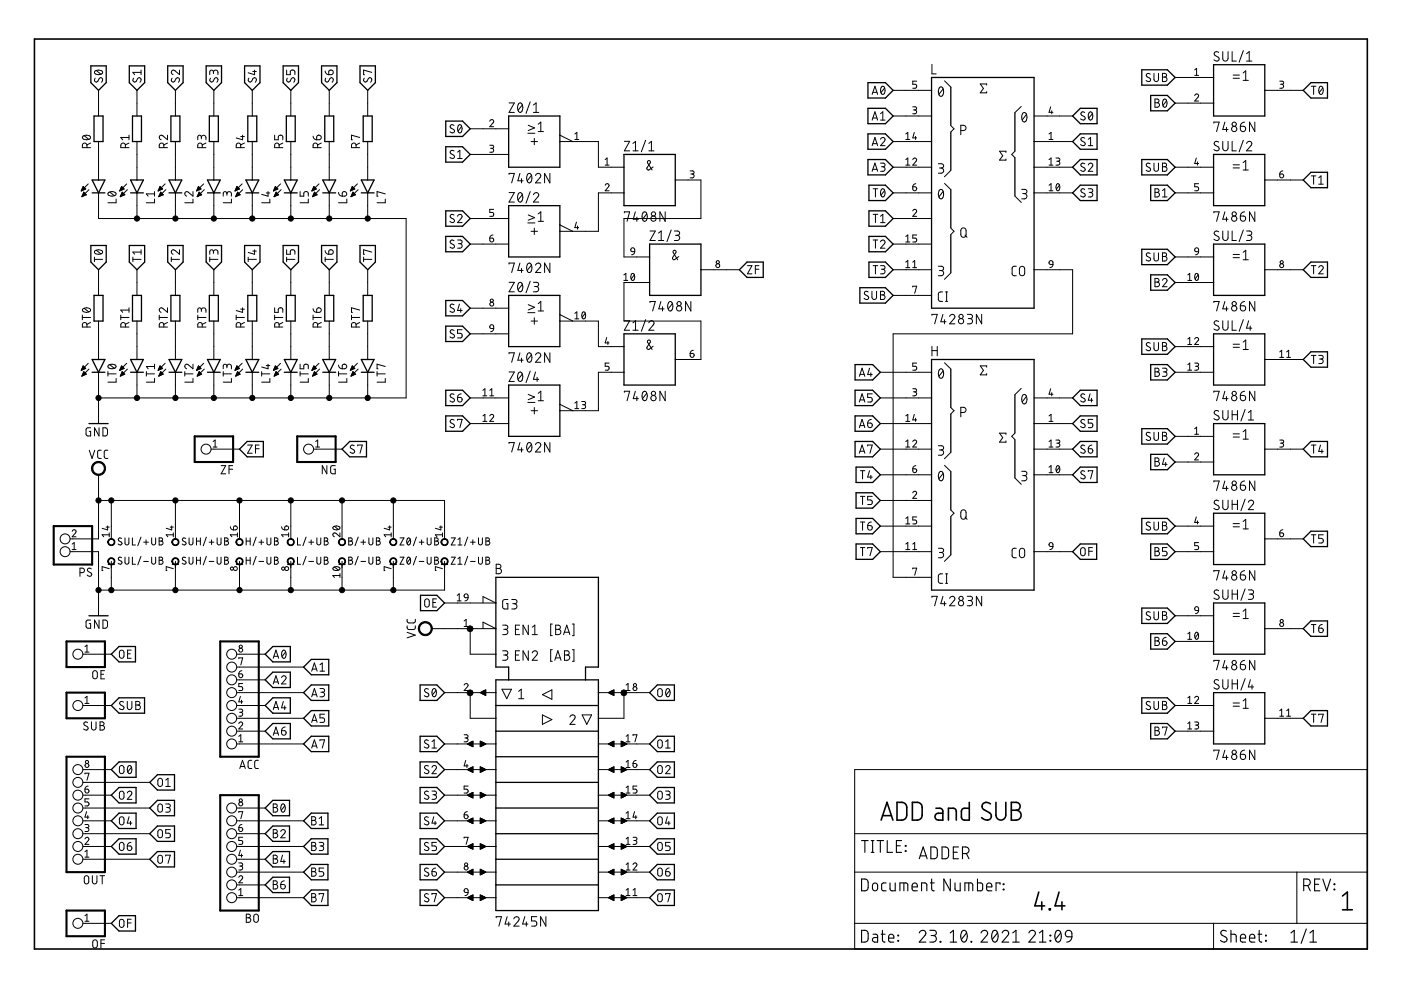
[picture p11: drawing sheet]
<svg xmlns="http://www.w3.org/2000/svg" width="297mm" height="210mm" viewBox="0 0 297 210" stroke-linecap="round" stroke-linejoin="round" font-family="sans-serif">
<g fill="none" stroke="#000" stroke-width=".21">
<path d="M20.1 15.1a1.11 1.11 0 0 1 1.7 .2 1.02 1.02 0 0 1-1.8 0zM20.2 16.6a.43 .43 0 0 0-.1 .6 .43 .43 0 0 0 .6 0l.3-.5a.44 .44 0 0 1 .7-.1 .44 .44 0 0 1 0 .7l-.2 .1M20.4 14.9l1 .8M20.9 19.2v5.4M28.3 16.6a.43 .43 0 0 0-.1 .6 .43 .43 0 0 0 .7 0l.3-.5a.44 .44 0 0 1 .6-.1 .44 .44 0 0 1 0 .7l-.1 .1M29 19.2v5.4M29.9 15.3h-1.7l.4 .5M29.9 14.9v.9M36.5 16.6a.43 .43 0 0 0-.1 .6 .43 .43 0 0 0 .6 0l.3-.5a.44 .44 0 0 1 .7-.1 .44 .44 0 0 1 0 .7l-.2 .1M37.2 19.2v5.4M38.1 14.9v.9l-1-.8a.48 .48 0 0 0-.7 .2 .48 .48 0 0 0 .3 .6M44.6 16.6a.43 .43 0 0 0-.1 .6 .43 .43 0 0 0 .7 0l.3-.5a.44 .44 0 0 1 .6-.1 .44 .44 0 0 1 0 .7l-.1 .1"/>
<path d="M45.3 15.3a.48 .48 0 0 1 .4-.4 .48 .48 0 0 1 .5 .4v.5M45.3 15.6v-.4a.39 .39 0 0 0-.4-.3 .39 .39 0 0 0-.4 .3v.6M45.3 19.2v5.4M52.8 16.6a.44 .44 0 0 0-.1 .6 .44 .44 0 0 0 .7 0l.2-.5a.44 .44 0 0 1 .7-.1 .44 .44 0 0 1 0 .7l-.2 .1M53.5 19.2v5.4M53.6 15.2h.8M54 14.9v.9l-1.4-.4M60.8 14.9v.9h.8v-.6a.5 .5 0 0 1 .4-.4 .5 .5 0 0 1 .5 .4v.6M60.9 16.6a.44 .44 0 0 0 0 .6 .44 .44 0 0 0 .6 0l.3-.5a.44 .44 0 0 1 .6-.1 .44 .44 0 0 1 0 .7l-.1 .1M61.7 19.2v5.4M68.9 15l.4 .7 .4 .1M69.1 16.6a.44 .44 0 0 0-.1 .6 .44 .44 0 0 0 .7 0l.3-.5a.44 .44 0 0 1 .6-.1 .44 .44 0 0 1 0 .7l-.2 .1"/>
<path d="M69.8 15a.51 .51 0 0 1 .8 .1 .51 .51 0 0 1-.4 .7h-.5zM69.8 19.2v5.4M77.2 16.6a.43 .43 0 0 0-.1 .6 .43 .43 0 0 0 .6 .1l.4-.6a.47 .47 0 0 1 .8 0 .47 .47 0 0 1-.3 .7M78 19.2v5.4M78.8 15.3l-1.7-.4v.9h.2M185.1 19.6h.8M186.9 18.4l.3-.1a1.04 1.04 0 0 1 0 1.7 1.08 1.08 0 0 1-.3-1.6zM187.6 18.7l-.8 .9M189.4 19.2h8.1M194.4 17.2h-.9v.7h.5a.43 .43 0 0 1 .4 .4 .43 .43 0 0 1-.4 .4h-.5M197.6 13.7v2h.9M199.2 18.5h.1a.82 .82 0 0 1 .7 1.2 .57 .57 0 0 1-.5 .7 .57 .57 0 0 1-.5-.7z"/>
<path d="M200 18.9l-.9 1.1M200.3 17.1l1.3 1.4M209.2 18.1v-.3h-1.4l.7 1-.7 .9h1.4v-.3M243.9 15.7l-.3-.1a.41 .41 0 0 0-.5 .1 .41 .41 0 0 0 .1 .6l.6 .3a.43 .43 0 0 1 0 .6 .43 .43 0 0 1-.6 0l-.2-.1M244.7 15.6v1.2a.48 .48 0 0 0 .4 .5 .48 .48 0 0 0 .5-.5v-1.2M246.5 15.6h.5a.39 .39 0 0 1 .3 .3 .39 .39 0 0 1-.3 .4 .48 .48 0 0 1 .4 .5 .48 .48 0 0 1-.4 .5h-.5zM246.5 16.3h.5M249.2 16.4h8.1M253.3 14.8l.4-.3v1.5M253.3 16h.8M258.4 11.1a.5 .5 0 0 0-.8-.1 .5 .5 0 0 0 .1 .8l.6 .3a.5 .5 0 0 1 0 .8 .5 .5 0 0 1-.7-.1l-.2-.1M259.2 10.9v1.5a.56 .56 0 0 0 .6 .6 .56 .56 0 0 0 .6-.6v-1.5"/>
<path d="M261.2 10.9v2.1h.9M261.5 16.6h1.3M261.5 15.9h1.3M263.6 15.5l.5-.5v2M263.6 17h1.1M263.6 10.7l-.9 2.5M264.3 13h1.1M264.3 11.4l.6-.5v2.1M268.2 19.2h8.1M271.3 17.2l.7 .1 .2 .2-.2 .3-.5 .1M271.7 17.9a.42 .42 0 0 1 .5 .4 .42 .42 0 0 1-.5 .4h-.4M278 18.3h1"/>
<path d="M278.5 18.3v1.7M279.8 18.4l.3-.1a1.02 1.02 0 0 1 0 1.7 1.11 1.11 0 0 1-.3-1.6zM280.5 18.7l-.8 .9M17.4 40h.7M17.5 39.9h.4M17.5 39.7h.3M17.6 28.9a1.08 1.08 0 0 1 1.6 .2 1.02 1.02 0 0 1-1.7 0zM17.6 39.6h.1M17.6 39.5l.6 .6-1 .4zM17.8 28.8l1 .7M18.4 31.3v-.5a.49 .49 0 0 0-.5-.5 .49 .49 0 0 0-.4 .5v.5h1.7M18.7 39l-1.5 1.5"/>
<path d="M19.2 30.3l-.8 .4M20.9 30v8.2M25.6 40h.6M25.6 39.9h.5M25.7 39.7h.3M25.8 39.6h.1M25.8 39.5l.5 .6-.9 .4zM26.6 31.3v-.5a.49 .49 0 0 0-.5-.5 .49 .49 0 0 0-.5 .5v.5h1.7M26.9 39l-1.5 1.5M27.3 28.7v.9M27.3 30.3l-.7 .4M27.3 29.1h-1.7l.4 .5"/>
<path d="M29 30v8.2M33.7 40h.7M33.8 39.9h.4M33.8 39.7h.3M33.9 39.6h.1M33.9 39.5l.6 .6-1 .4zM34.7 31.3v-.5a.49 .49 0 0 0-.5-.5 .49 .49 0 0 0-.4 .5v.5h1.7M35 39l-1.5 1.5M35.5 28.7v.9l-1-.8a.48 .48 0 0 0-.7 .2 .48 .48 0 0 0 .4 .6M35.5 30.3l-.8 .4M37.2 30v8.2M41.9 40h.6"/>
<path d="M42 39.9h.4M42 39.7h.3M42.1 39.6h.1M42.1 39.5l.5 .6-.9 .4zM42.7 29.1a.49 .49 0 0 1 .5-.4 .49 .49 0 0 1 .5 .4v.5M42.7 29.4v-.3a.38 .38 0 0 0-.4-.4 .38 .38 0 0 0-.4 .4v.5M42.9 31.3v-.5a.48 .48 0 0 0-.5-.5 .48 .48 0 0 0-.5 .5v.5h1.8M43.2 39l-1.5 1.5M43.7 30.3l-.8 .4M45.3 30v8.2M50 40h.7M50.1 39.9h.5"/>
<path d="M50.1 39.7h.3M50.2 39.6h.1M50.2 39.5l.6 .6-1 .4zM51 31.3v-.5a.48 .48 0 0 0-.4-.5 .48 .48 0 0 0-.5 .5v.5h1.7M51 29h.8M51.3 39l-1.5 1.5M51.4 28.7v.9l-1.3-.3M51.8 30.3l-.8 .4M53.5 30v8.2M58.2 40h.6M58.2 28.7v.9h.8v-.5a.49 .49 0 0 1 .5-.4 .49 .49 0 0 1 .5 .4v.5M58.3 39.9h.4"/>
<path d="M58.3 39.7h.3M58.4 39.6h.1M58.4 39.5l.5 .6-.9 .4zM59.2 31.3v-.5a.48 .48 0 0 0-.5-.5 .48 .48 0 0 0-.5 .5v.5h1.8M59.5 39l-1.5 1.5M60 30.3l-.8 .4M61.7 30v8.2M66.3 40h.7M66.4 28.9l.3 .6 .4 .1M66.4 39.9h.5M66.5 39.7h.2M66.5 39.6h.1"/>
<path d="M66.5 39.5l.6 .6-1 .4zM67.3 28.8a.49 .49 0 0 1 .8 .1 .49 .49 0 0 1-.5 .7h-.5zM67.4 31.3v-.5a.49 .49 0 0 0-.5-.5 .49 .49 0 0 0-.5 .5v.5h1.7M67.6 39l-1.5 1.5M68.1 30.3l-.7 .4M69.8 30v8.2M74.5 40h.6M74.5 39.9h.5M74.6 39.7h.3M74.7 39.6h.1M74.7 39.5l.5 .6-.9 .4zM75.5 31.3v-.5a.49 .49 0 0 0-.5-.5 .49 .49 0 0 0-.5 .5v.5h1.8"/>
<path d="M75.8 39l-1.5 1.5M76.3 29.1l-1.8-.4v.9h.2M76.3 30.3l-.8 .4M78 30v8.2M96.3 32a.45 .45 0 0 0-.6-.1 .45 .45 0 0 0-.2 .6l.7 .4a.39 .39 0 0 1 .1 .5 .39 .39 0 0 1-.5 .2l-.4-.2M96.3 26.6l-.6-.1-.3 .3 .1 .3 .7 .4a.43 .43 0 0 1 0 .6 .43 .43 0 0 1-.6 0l-.2-.2M97 32.3l.5-.4v1.7M97 33.6h1M97.2 26.5l.3-.1a1.02 1.02 0 0 1 0 1.8 1.09 1.09 0 0 1-.3-1.7zM97.9 26.8l-.8 1M99.7 27.3h8.1M99.7 32.7h8.1"/>
<path d="M103.8 25.7a.41 .41 0 0 1 .6-.3 .41 .41 0 0 1 .1 .6l-.7 .9h.9M103.8 30.8h.7l.2 .3-.2 .3-.5 .1M104.3 31.5a.41 .41 0 0 1 .4 .4 .41 .41 0 0 1-.4 .4h-.5M107.9 37v-.2h1.2l-.6 2M107.9 21.8h1.2l-1.2 2h1.2M110 21.9l.1-.1a.91 .91 0 0 1 .7 1.5 .48 .48 0 0 1-.5 .5 .48 .48 0 0 1-.5-.5l-.1-.7zM110.2 36.8l-.4 1.5h1.1M110.6 37.9v.9M110.7 22.3l-.9 1.1M111.9 36.9l.2-.1a.85 .85 0 0 1 .7 1.2l-.1 .2a.49 .49 0 0 1-.5 .6 .49 .49 0 0 1-.5-.6v-.7zM111.9 28.3h1.5M112 26.6l1.3 .5-1.3 .6"/>
<path d="M112.4 21.6l-.9 2.4M112.6 30h1.4M112.7 37.2l-.9 1.1M113.1 23.8h1.1M113.1 22.3l.6-.5v2M113.3 29.3v1.4M113.5 37.2a.55 .55 0 0 1 .8-.4 .55 .55 0 0 1 .2 .9l-1 1.1h1.2M114.1 26.3l.6-.4v2M114.1 27.9h1.1M116.6 36.8v2l-1.1-2v2M118.7 30h8.2v5.5h5.4M118.7 28.7l2.7 1.3"/>
<path d="M121.9 29.6h.8M121.9 28.4l.4-.3v1.5M128.3 39.3a.41 .41 0 0 1 .6-.3 .41 .41 0 0 1 .1 .6l-.7 .8h.8M128.3 35h.8M128.3 33.8l.4-.3v1.5M132.4 30h1.1l-1.1 2h1.1M134.2 32h1.1M134.2 30.4l.5-.4v2M136.9 29.7l-.9 2.5M137.6 32h1.1M137.6 30.4l.5-.4v2M138.5 35.4l-.9 .6a.33 .33 0 0 1-.4 0 .33 .33 0 0 1 0-.4l.7-1.1a.33 .33 0 0 0-.3-.5 .33 .33 0 0 0-.3 .5l1 1.5"/>
<path d="M143.2 38.2h5.4v8.1h-16.3v8.2h5.4M146.3 36.2l.7 .1 .2 .2-.2 .4h-.5M146.7 36.9a.41 .41 0 0 1 .5 .4 .41 .41 0 0 1-.5 .4h-.4M184.9 20l.6-1.7 .6 1.7M184.9 30.9l.6-1.8 .6 1.8M184.9 36.3l.6-1.7 .6 1.7M184.9 25.5l.6-1.8 .6 1.8M185.1 30.5h.8M185.1 35.9h.8M185.1 25h.8M186.7 29.5a.48 .48 0 0 1 .7-.3 .48 .48 0 0 1 .1 .7l-.8 1h.9M186.7 34.6h.6a.38 .38 0 0 1 .3 .4 .38 .38 0 0 1-.3 .3h-.4"/>
<path d="M186.7 24.1l.5-.4v1.8M186.7 25.5h.9M187.2 35.3a.49 .49 0 0 1 .4 .5 .49 .49 0 0 1-.4 .5h-.5M189.4 24.6h8.1M189.4 30h8.1M189.4 35.5h8.1M192 35h.9M192 29.6h.9M192 28.4l.5-.3v1.5M192 33.8l.5-.3v1.5M193.5 39.6h.5a.41 .41 0 0 1 .4 .5 .41 .41 0 0 1-.5 .3 .41 .41 0 0 1-.4-.4zM193.5 33.8a.41 .41 0 0 1 .6-.3 .41 .41 0 0 1 .1 .7l-.7 .8h.9"/>
<path d="M193.5 22.6l.7 .1 .1 .2-.1 .4h-.5M193.8 28.1l-.3 1.1h.9M193.9 23.3a.41 .41 0 0 1 .5 .4 .41 .41 0 0 1-.5 .4h-.4M194.1 28.9v.7M194.2 38.9l-.5 .3-.2 .4M198.9 34.7h.7a.46 .46 0 0 1 .5 .5 .46 .46 0 0 1-.5 .4h-.4M199.5 35.6a.55 .55 0 0 1 .6 .6 .55 .55 0 0 1-.6 .5h-.6M200.3 38.9l1.3 1.3M201.6 26.6l.7 .7-.7 .7M201.6 36.1l-1.4 1.4M203.7 27.7h.6a.56 .56 0 0 0 .5-.6 .56 .56 0 0 0-.5-.5h-.6v2M213.3 32.3v-.2h-1.4l.7 .9-.7 1h1.4v-.3"/>
<path d="M215.2 32.1l-.7 .6 .7 .7M216.5 22.6l-1.3 1.3M216.9 24l.1-.1a.82 .82 0 0 1 .7 1.2 .57 .57 0 0 1-.5 .8 .57 .57 0 0 1-.6-.8l.1-.7zM217.6 24.3l-.9 1.1M219.2 24.6h8.2M219.2 30h8.2M219.2 35.5h8.2M222.4 39.3l.4-.4v1.5M222.4 28.4l.4-.3v1.5M222.4 33.8l.4-.3v1.5M222.4 35h.8M222.4 29.6h.8"/>
<path d="M222.8 22.6l-.4 1.2h.8M223 23.5v.6M223.9 33.5h.5l.3 .3-.2 .3-.5 .1M224.1 39.1l.2-.2a.9 .9 0 0 1 0 1.5 .96 .96 0 0 1-.2-1.3zM224.3 34.2a.41 .41 0 0 1 .4 .4 .41 .41 0 0 1-.4 .4h-.4M224.6 39.3l-.6 .8M230 34.7l-.6-.1-.2 .4 .1 .2 .6 .4a.44 .44 0 0 1 0 .7 .44 .44 0 0 1-.6-.1l-.2-.1M230 29.3l-.6-.1-.2 .3 .1 .3 .6 .4a.44 .44 0 0 1 0 .6 .44 .44 0 0 1-.6 0l-.2-.2M230 23.9a.44 .44 0 0 0-.6-.1 .44 .44 0 0 0-.1 .6l.6 .3a.44 .44 0 0 1 0 .7 .44 .44 0 0 1-.6-.1l-.2-.1M230.7 35a.47 .47 0 0 1 .7-.4 .47 .47 0 0 1 .2 .7l-.9 1h1M230.7 30.9h1M230.7 29.5l.5-.4v1.8"/>
<path d="M230.9 23.8l.3-.1a1.06 1.06 0 0 1 0 1.8 1.08 1.08 0 0 1-.3-1.7zM231.6 24.1l-.8 1M243.9 34.7l-.6-.1-.3 .4 .1 .2 .7 .4a.43 .43 0 0 1 0 .7 .43 .43 0 0 1-.6-.1l-.2-.1M244.7 34.6v1.2a.48 .48 0 0 0 .4 .5 .48 .48 0 0 0 .5-.5v-1.2M244.9 21h.5a.39 .39 0 0 1 .3 .4 .39 .39 0 0 1-.3 .4 .48 .48 0 0 1 .4 .5 .48 .48 0 0 1-.4 .4h-.5zM244.9 21.8h.5M246.5 34.6h.5a.38 .38 0 0 1 .3 .4 .38 .38 0 0 1-.3 .3 .49 .49 0 0 1 .4 .5 .49 .49 0 0 1-.4 .5h-.5zM246.5 35.3h.5M246.7 21.1l.3-.1a1.02 1.02 0 0 1 0 1.7 1.1 1.1 0 0 1-.3-1.6zM247.3 21.4l-.7 1M249.2 35.5h8.1M249.2 21.9h8.1"/>
<path d="M253.3 20.3a.41 .41 0 0 1 .6-.3 .41 .41 0 0 1 .1 .6l-.7 .8h.8M253.6 33.5l-.3 1.2h.8M253.9 34.3v.7M254.1 38.9h-.8v.7h.5a.43 .43 0 0 1 .3 .4 .43 .43 0 0 1-.3 .4h-.5M257.4 26.1v-.2h1.1l-.6 2M258.4 30.1a.5 .5 0 0 0-.8-.1 .5 .5 0 0 0 .1 .8l.6 .3a.51 .51 0 0 1 0 .8 .51 .51 0 0 1-.7 0l-.2-.2M259.2 30v1.4a.56 .56 0 0 0 .6 .6 .56 .56 0 0 0 .6-.6v-1.4M259.7 25.9l-.5 1.6h1.2M260 27v.9M261.2 30v2h.9M261.5 35.6h1.3M261.5 34.9h1.3"/>
<path d="M263 26.8h.7a.57 .57 0 0 1 .4 .6 .57 .57 0 0 1-.6 .5 .57 .57 0 0 1-.5-.6zM263.6 34.5l.5-.5v2M263.6 36h1.1M263.6 29.7l-.9 2.5M263.9 25.9l-.7 .3-.2 .6M264.3 30.4a.55 .55 0 0 1 .8-.4 .55 .55 0 0 1 .1 .9l-.9 1.1h1.1M266 25.9v2l-1.1-2v2M268.2 38.2h8.1M271.3 36.9h.5a.41 .41 0 0 1 .4 .4 .41 .41 0 0 1-.5 .4 .41 .41 0 0 1-.4-.4zM272 36.2l-.4 .2-.3 .5M278 37.3h1M278.5 37.3v1.8"/>
<path d="M279.6 37.7l.5-.4v1.8M279.6 39.1h1M17.3 40.4h.2M17.3 40.2h.5M17.4 41.7h.1M17.4 40.1h.7M17.4 41.6h.3M17.5 41.4h.5M17.5 41.3h.8M17.6 41.2h.6M17.7 41h.4M17.7 40.9h.2"/>
<path d="M17.8 40.7l-.4 1M17.8 40.7l.5 .6M17.8 40.8h.1M18.3 41.3l-.9 .4M18.9 40.2l-1.5 1.5M20 54.5v1M20 55h1.8M20.1 53.2a1.11 1.11 0 0 1 1.7 .2 1.04 1.04 0 0 1-1.8 0zM20.4 53l1 .8M20.9 40.9v5.4h65.2v38.1h-65.2M20.9 57.2v5.4M23 40.9a1.09 1.09 0 0 1 1.6 .2 1.02 1.02 0 0 1-1.7 0z"/>
<path d="M23.3 40.7l.9 .8M24.6 42.2v.8h-1.7M25.4 40.4h.2M25.5 40.2h.4M25.5 41.7h.1M25.5 40.1h.7M25.6 41.6h.2M25.6 41.4h.6M25.7 41.3h.8M25.7 41.2h.6M25.8 41h.4M25.8 40.9h.3"/>
<path d="M25.9 40.8h.1M25.9 40.7l-.4 1M25.9 40.7l.6 .6M26.5 41.3l-1 .4M27 40.2l-1.5 1.5M28.2 55h1.7M28.2 54.5v1M29 40.9v5.4M29 57.2v5.4M29.9 53v.9M29.9 53.4h-1.7l.4 .5M32.8 42.2v.8h-1.8"/>
<path d="M32.8 40.6v1M32.8 41.1h-1.8l.4 .5M33.6 40.4h.2M33.6 40.2h.5M33.7 40.1h.7M33.7 41.7h.1M33.7 41.6h.3M33.8 41.4h.5M33.8 41.3h.8M33.9 41.2h.6M34 41h.4M34 40.9h.2"/>
<path d="M34.1 40.8h.1M34.1 40.7l-.4 1M34.1 40.7l.5 .6M34.6 41.3l-.9 .4M35.2 40.2l-1.5 1.5M36.3 55h1.8M36.3 54.5v1M37.2 40.9v5.4M37.2 57.2v5.4M38.1 53v.9l-1-.8a.47 .47 0 0 0-.7 .1 .47 .47 0 0 0 .3 .7M40.9 40.6v1l-1-.8a.48 .48 0 0 0-.7 .1 .48 .48 0 0 0 .4 .7M40.9 42.2v.8h-1.7"/>
<path d="M41.7 40.4h.2M41.8 40.2h.4M41.8 40.1h.7M41.8 41.7h.1M41.9 41.6h.2M41.9 41.4h.6M42 41.3h.8M42 41.2h.6M42.1 41h.4M42.2 40.9h.2M42.2 40.8h.1M42.2 40.7l-.4 1"/>
<path d="M42.2 40.7l.6 .6M42.8 41.3l-1 .4M43.3 40.2l-1.5 1.5M44.5 54.5v1M44.5 55h1.7M45.3 53.4a.48 .48 0 0 1 .4-.4 .48 .48 0 0 1 .5 .4v.5M45.3 53.7v-.4a.39 .39 0 0 0-.4-.3 .39 .39 0 0 0-.4 .3v.6M45.3 40.9v5.4M45.3 57.2v5.4M48.1 41.1a.48 .48 0 0 1 .5-.5 .48 .48 0 0 1 .5 .5v.5M48.1 41.4v-.4a.39 .39 0 0 0-.4-.4 .39 .39 0 0 0-.4 .4v.6M49.1 42.2v.8h-1.8"/>
<path d="M49.9 40.4h.2M49.9 40.2h.5M50 41.7h.1M50 40.1h.7M50 41.6h.3M50.1 41.4h.5M50.1 41.3h.8M50.2 41.2h.6M50.2 41h.5M50.3 40.9h.2M50.4 40.8h.1M50.4 40.7l-.4 1"/>
<path d="M50.4 40.7l.5 .6M50.9 41.3l-.9 .4M51.5 40.2l-1.5 1.5M52.6 55h1.8M52.6 54.5v1M53.5 40.9v5.4M53.5 57.2v5.4M53.6 53.2h.8M54 53v.9l-1.4-.4M56.5 40.9h.7M56.8 40.6v1l-1.3-.4M57.2 42.2v.8h-1.7"/>
<path d="M58 40.4h.2M58.1 40.2h.4M58.1 41.7h.1M58.1 40.1h.7M58.2 41.6h.3M58.2 41.4h.6M58.3 41.3h.8M58.4 41.2h.5M58.4 41h.4M58.5 40.9h.2M58.5 40.8h.1M58.5 40.7l-.4 1"/>
<path d="M58.5 40.7l.6 .6M59.1 41.3l-1 .4M59.6 40.2l-1.5 1.5M60.8 53v.9h.8v-.6a.5 .5 0 0 1 .4-.4 .5 .5 0 0 1 .5 .4v.6M60.8 54.5v1M60.8 55h1.7M61.7 40.9v5.4M61.7 57.2v5.4M63.6 40.6v1h.8v-.6a.48 .48 0 0 1 .5-.4 .48 .48 0 0 1 .5 .4v.6M65.4 42.2v.8h-1.8M66.2 40.4h.2M66.2 40.2h.5"/>
<path d="M66.3 41.7h.1M66.3 40.1h.7M66.3 41.6h.3M66.4 41.4h.5M66.4 41.3h.8M66.5 41.2h.6M66.5 41h.5M66.6 40.9h.2M66.7 40.8h.1M66.7 40.7l-.4 1M66.7 40.7l.5 .6M67.2 41.3l-.9 .4"/>
<path d="M67.8 40.2l-1.5 1.5M68.9 53.1l.4 .7 .4 .1M68.9 55h1.8M68.9 54.5v1M69.8 53.1a.5 .5 0 0 1 .8 .1 .5 .5 0 0 1-.4 .7h-.5zM69.8 40.9v5.4M69.8 57.2v5.4M71.8 40.8l.1 .5 .7 .3M72.7 40.7a.49 .49 0 0 1 .8 .2 .49 .49 0 0 1-.5 .7h-.4zM73.5 42.2v.8h-1.7M74.3 40.4h.2M74.4 40.2h.4"/>
<path d="M74.4 41.7h.1M74.4 40.1h.7M74.5 41.6h.3M74.5 41.4h.6M74.6 41.3h.8M74.7 41.2h.5M74.7 41h.4M74.8 40.9h.2M74.8 40.8h.1M74.8 40.7l-.4 1M74.8 40.7l.6 .6M75.4 41.3l-1 .4"/>
<path d="M75.9 40.2l-1.5 1.5M77.1 54.5v1M77.1 55h1.7M78 40.9v5.4M78 57.2v5.4M78.8 53.4l-1.7-.4v.9h.2M81.7 42.2v.8h-1.8M81.7 41.1l-1.8-.5v1h.2M96.3 51a.44 .44 0 0 0-.6-.1 .44 .44 0 0 0-.2 .6l.7 .4a.43 .43 0 0 1 0 .7 .43 .43 0 0 1-.6-.1l-.2-.1M96.3 45.6a.44 .44 0 0 0-.7-.1 .44 .44 0 0 0 0 .7l.6 .3a.43 .43 0 0 1 0 .6 .43 .43 0 0 1-.6 0l-.2-.2M97 50.9h.6a.39 .39 0 0 1 .4 .4 .39 .39 0 0 1-.4 .4h-.4M97 45.8a.48 .48 0 0 1 .7-.3 .48 .48 0 0 1 .1 .7l-.8 1h1"/>
<path d="M97.5 51.7a.48 .48 0 0 1 .5 .4 .48 .48 0 0 1-.5 .5h-.5M99.7 46.3h8.1M99.7 51.8h8.1M103.8 50.5h.6a.42 .42 0 0 1 .3 .4 .42 .42 0 0 1-.5 .4 .42 .42 0 0 1-.4-.4zM104.5 49.8l-.5 .3-.2 .4M104.7 44.4h-.9v.6h.6a.42 .42 0 0 1 .3 .5 .42 .42 0 0 1-.3 .4h-.6M107.9 56v-.2h1.2l-.6 2M107.9 40.8h1.2l-1.2 2h1.2M107.9 59.9h1.2l-1.2 2h1.2M110 41l.1-.1a.83 .83 0 0 1 .7 1.2v.2a.48 .48 0 0 1-.5 .5 .48 .48 0 0 1-.5-.5l-.1-.7zM110 60l.1-.1a.82 .82 0 0 1 .7 1.2 .57 .57 0 0 1-.5 .8 .57 .57 0 0 1-.6-.8zM110.2 55.8l-.4 1.5h1.1"/>
<path d="M110.6 56.9v.9M110.7 41.3l-.9 1.1M111.9 55.9a.64 .64 0 0 1 .8 .1 .64 .64 0 0 1 .1 .8l-.1 .5a.54 .54 0 0 1-.6 .5 .54 .54 0 0 1-.4-.8zM111.9 47.3h1.5M112 45.6l1.3 .5-1.3 .6M112.4 40.6l-.9 2.5M112.4 59.6l-.9 2.5M112.6 49h1.4M112.7 56.2l-.9 1.1M113.1 41.3a.55 .55 0 0 1 .8-.5 .55 .55 0 0 1 .1 .9l-.9 1.1h1.1M113.1 59.9h.7a.44 .44 0 0 1 .4 .4 .44 .44 0 0 1-.4 .4h-.5M113.3 48.4v1.3"/>
<path d="M113.5 56.2a.56 .56 0 0 1 .8-.4 .56 .56 0 0 1 .2 .9l-1 1.1h1.2M114.1 45.4l.6-.5v2M114.1 46.9h1.1M116.6 55.8v2l-1.1-2v2M118.7 47.7l2.7 1.3M122.2 47.1l-.3 1.2h.8M122.4 47.9v.7M132.3 59.5h.8M132.3 58.3l.4-.3v1.5M132.3 40.9h-5.4v8.1h-8.2M132.4 45.1v-.2h1.1l-.6 2M133.9 52.7l.3-.2 .3 .2 .1 .7-.8-.1-.1-.3z"/>
<path d="M133.9 58.1l.3-.1a.86 .86 0 0 1 0 1.5 .95 .95 0 0 1-.3-1.4zM134.5 58.3l-.7 .8M134.6 53.4l-.3 .5-.4 .1M134.7 44.9l-.4 1.6h1.1M135 46v.9M136.4 45l.1-.1a.84 .84 0 0 1 .7 1.3 .57 .57 0 0 1-.5 .7 .57 .57 0 0 1-.6-.7l.1-.8zM137.1 45.4l-.9 1.1M137.7 59.9h-5.4v8.2h16.3v8.1h-5.4M137.8 49h1.1l-1.1 2h1.1M139.6 51h1.1M139.6 49.4l.6-.4v2M141 44.9v2l-1.1-2v2"/>
<path d="M142.3 48.8l-.9 2.4M143 49h.7a.46 .46 0 0 1 .4 .4 .46 .46 0 0 1-.4 .5h-.5M143.6 49.9a.55 .55 0 0 1 .5 .5 .55 .55 0 0 1-.5 .6h-.6M143.9 54.4l-.8 .6a.32 .32 0 0 1-.4 0 .32 .32 0 0 1-.1-.4l.7-1a.33 .33 0 0 0-.3-.5 .33 .33 0 0 0-.3 .5l1 1.5M148.6 57.2h8.2M158.5 56.3h.9l-.9 1.8h.9M160.1 57.1h.8M160.9 56.3h-.8v1.8M185.1 40h1M185.1 50.9h1M185.1 45.4h1M185.1 56.3h1"/>
<path d="M185.6 40v1.8M185.6 45.4v1.8M185.6 50.9v1.7M185.6 56.3v1.8M186.7 51.3a.48 .48 0 0 1 .7-.4 .48 .48 0 0 1 .1 .8l-.8 .9h.9M186.7 56.3h.6a.38 .38 0 0 1 .3 .4 .38 .38 0 0 1-.3 .4h-.4M186.7 45.8l.5-.4v1.8M186.7 47.2h.9M186.9 40.1l.3-.1a1.04 1.04 0 0 1 0 1.8 1.08 1.08 0 0 1-.3-1.7zM187.2 57.1a.49 .49 0 0 1 .4 .5 .49 .49 0 0 1-.4 .5h-.5M187.6 40.4l-.8 1M189.4 40.9h8.1"/>
<path d="M189.4 57.2h8.1M189.4 46.3h8.1M189.4 51.8h8.1M192 55.6l.5-.4v1.5M192 50.1l.5-.3v1.5M192 56.7h.9M192 51.3h.9M193.5 44.7a.41 .41 0 0 1 .6-.3 .41 .41 0 0 1 .1 .6l-.7 .9h.9M193.5 56.7h.9M193.5 55.6l.4-.4v1.5M194.4 49.8h-.9v.7h.5a.42 .42 0 0 1 .4 .4 .42 .42 0 0 1-.4 .4h-.5M198.9 56.5h.7a.46 .46 0 0 1 .5 .4 .46 .46 0 0 1-.5 .5h-.4"/>
<path d="M199.2 40.3l.1-.1a.82 .82 0 0 1 .7 1.2 .57 .57 0 0 1-.5 .8 .57 .57 0 0 1-.5-.8zM199.5 57.4a.55 .55 0 0 1 .6 .5 .55 .55 0 0 1-.6 .6h-.6M200 40.6l-.9 1.1M201.6 48.4l.7 .6-.7 .7M201.6 57.8l-1.4 1.4M203.8 48.5l.4-.2 .5 .2 .1 1.3a.56 .56 0 0 1-.5 .5 .56 .56 0 0 1-.6-.5zM204.6 49.9l.4 .4M215.2 41.6l1.3 1.3M215.5 56.5h-.6l-.3 .4v1.3l.3 .2 .6 .1M216.3 56.7l.3-.2 .5 .2 .2 1.2a.56 .56 0 0 1-.6 .6 .56 .56 0 0 1-.6-.6zM216.6 40.2h.7a.44 .44 0 0 1 .4 .4 .44 .44 0 0 1-.4 .4h-.5M217.2 41a.56 .56 0 0 1 .5 .6 .56 .56 0 0 1-.5 .6h-.6"/>
<path d="M219.2 40.9h8.2M219.2 57.2h8.2v13.6h-38v51.6h8.1M222.4 40.4h.8M222.5 55.4l.3-.2 .3 .2 .1 .7-.7-.1-.1-.3zM223.2 56.1l-.1 .4-.5 .2M230 40.2a.43 .43 0 0 0-.6-.1 .43 .43 0 0 0-.1 .6l.6 .3a.44 .44 0 0 1 0 .7 .44 .44 0 0 1-.6 0l-.2-.2M230.7 40h.6a.38 .38 0 0 1 .4 .4 .38 .38 0 0 1-.4 .4h-.4M231.2 40.8a.49 .49 0 0 1 .5 .5 .49 .49 0 0 1-.5 .5h-.5M243.9 53.7l-.6-.1-.3 .4 .1 .3 .7 .3a.39 .39 0 0 1 .1 .6 .39 .39 0 0 1-.5 .1l-.4-.2M244.7 53.6v1.3a.48 .48 0 0 0 .4 .4 .48 .48 0 0 0 .5-.4v-1.3M244.9 59h.5a.39 .39 0 0 1 .3 .4 .39 .39 0 0 1-.3 .4 .49 .49 0 0 1 .4 .5 .49 .49 0 0 1-.4 .5h-.5zM244.9 40h.5a.38 .38 0 0 1 .3 .4 .38 .38 0 0 1-.3 .4 .49 .49 0 0 1 .4 .5 .49 .49 0 0 1-.4 .5h-.5z"/>
<path d="M244.9 40.8h.5M244.9 59.8h.5M246.5 59.4a.48 .48 0 0 1 .6-.3 .48 .48 0 0 1 .2 .7l-.8 1h.9M246.5 53.6h.5a.38 .38 0 0 1 .3 .4 .38 .38 0 0 1-.3 .4 .49 .49 0 0 1 .4 .5 .49 .49 0 0 1-.4 .5h-.5zM246.5 41.8h.9M246.5 40.4l.5-.4v1.8M246.5 54.4h.5M249.2 40.9h8.1M249.2 54.5h8.1M249.2 59.9h8.1M251.8 58.3l.4-.3v1.5M251.8 59.5h.9"/>
<path d="M253.4 52.7l.3-.2 .3 .2 .1 .7-.7-.1-.1-.3zM253.5 58.1l.2-.1a.86 .86 0 0 1 0 1.5 .93 .93 0 0 1-.2-1.4zM254 58.3l-.6 .8M254.1 53.4l-.1 .4-.5 .2M257.4 45.1v-.2h1.1l-.6 2M258.4 49.1a.5 .5 0 0 0-.8 0 .5 .5 0 0 0 .1 .7l.6 .4a.5 .5 0 0 1 0 .7 .5 .5 0 0 1-.7 0l-.2-.2M259.2 49v1.4a.56 .56 0 0 0 .6 .6 .56 .56 0 0 0 .6-.6v-1.4M259.7 44.9l-.5 1.6h1.2M260 46v.9M261.2 49v2h.9M261.5 54.6h1.3M261.5 54h1.3"/>
<path d="M263 45.8h.7a.56 .56 0 0 1 .4 .6 .56 .56 0 0 1-.6 .5 .56 .56 0 0 1-.5-.5zM263.6 53.5l.5-.4v2M263.6 55.1h1.1M263.6 48.8l-.9 2.4M263.9 44.9l-.7 .3-.2 .6M264.3 49h.7a.46 .46 0 0 1 .4 .4 .46 .46 0 0 1-.4 .5h-.5M264.9 49.9a.55 .55 0 0 1 .5 .5 .55 .55 0 0 1-.5 .6h-.6M266 44.9v2l-1.1-2v2M268.2 57.2h8.1M278 56.3h1M278.5 56.3v1.8M279.6 56.7a.47 .47 0 0 1 .7-.4 .47 .47 0 0 1 .1 .8l-.8 1h1"/>
<path d="M17.3 78.4h.1M17.3 78.3h.4M17.4 78.2h.6M17.4 79.6h.2M17.4 78.1h.7M17.5 66.8v1M17.5 67.3h1.7M17.5 79.5h.4M17.5 77.9h.5M17.5 79.4h.7M17.5 77.8h.3M17.6 79.2h.6"/>
<path d="M17.6 65.5a1.08 1.08 0 0 1 1.6 .2 1.02 1.02 0 0 1-1.7 0zM17.6 77.7h.1M17.6 77.6l.6 .5-1 .4zM17.6 79.1h.5M17.7 79h.2M17.7 78.8h.1M17.8 78.8l.5 .5-.9 .5zM17.8 65.4l1 .7M18.4 69.3v-.4a.49 .49 0 0 0-.5-.5 .49 .49 0 0 0-.4 .5v.4h1.7M18.7 77l-1.5 1.5M18.9 78.3l-1.5 1.5M19.2 68.4l-.8 .4"/>
<path d="M20.9 68.1v8.1M20.9 78.9v10.9M22.9 79.3h1.7M22.9 78.8v.9M23 77.4a1.09 1.09 0 0 1 1.6 .3 1.02 1.02 0 0 1-1.7 0zM23.3 77.3l.9 .8M25.4 78.4h.1M25.5 78.3h.3M25.5 78.2h.7M25.5 79.6h.3M25.6 78.1h.7M25.6 66.8v1"/>
<path d="M25.6 67.3h1.7M25.6 79.5h.5M25.6 77.9h.5M25.7 79.4h.7M25.7 77.8h.3M25.7 79.2h.7M25.7 77.7h.2M25.8 79.1h.4M25.8 77.6l.5 .5-.9 .4zM25.8 79h.3M25.9 78.8h.1M25.9 78.8l.6 .5-1 .5z"/>
<path d="M26.6 69.3v-.4a.49 .49 0 0 0-.5-.5 .49 .49 0 0 0-.5 .5v.4h1.7M26.9 77l-1.5 1.5M27 78.3l-1.5 1.5M27.3 65.3v.9M27.3 68.4l-.7 .4M27.3 65.7h-1.7l.4 .5M29 68.1v8.1M29 78.9v5.5M31 79.3h1.8M31 78.8v.9M32.8 77.2v1M32.8 77.7h-1.8l.4 .5"/>
<path d="M33.5 78.4h.2M33.6 78.3h.4M33.7 78.2h.6M33.7 78.1h.7M33.7 79.6h.2M33.8 66.8v1M33.8 67.3h1.7M33.8 79.5h.4M33.8 77.9h.5M33.8 79.4h.7M33.8 77.8h.4M33.9 77.7h.1"/>
<path d="M33.9 79.2h.6M33.9 79.1h.5M33.9 77.6l.6 .5-1 .4zM34 79h.2M34 78.8h.1M34.1 78.8l.5 .5-.9 .5zM34.7 69.3v-.4a.49 .49 0 0 0-.5-.5 .49 .49 0 0 0-.4 .5v.4h1.7M35 77l-1.5 1.5M35.2 78.3l-1.5 1.5M35.5 65.3v.9l-1-.8a.48 .48 0 0 0-.7 .2 .48 .48 0 0 0 .4 .6M35.5 68.4l-.8 .4M37.2 68.1v8.1"/>
<path d="M37.2 78.9v5.5M39.2 79.3h1.7M39.2 78.8v.9M40.9 77.2v1l-1-.8a.48 .48 0 0 0-.7 .1 .48 .48 0 0 0 .4 .7M41.7 78.4h.1M41.8 78.3h.3M41.8 78.2h.7M41.9 78.1h.7M41.9 79.6h.2M41.9 79.5h.5M41.9 66.8v1M41.9 67.3h1.8"/>
<path d="M41.9 77.9h.5M42 79.4h.7M42 77.8h.3M42 77.7h.2M42 79.2h.7M42.1 79.1h.4M42.1 77.6l.5 .5-.9 .4zM42.1 79h.3M42.2 78.8h.1M42.2 78.8l.6 .5-1 .5zM42.7 65.7a.49 .49 0 0 1 .5-.4 .49 .49 0 0 1 .5 .4v.5M42.7 66v-.3a.38 .38 0 0 0-.4-.4 .38 .38 0 0 0-.4 .4v.5"/>
<path d="M42.9 69.3v-.4a.48 .48 0 0 0-.5-.5 .48 .48 0 0 0-.5 .5v.4h1.8M43.2 77l-1.5 1.5M43.3 78.3l-1.5 1.5M43.7 68.4l-.8 .4M45.3 68.1v8.1M45.3 78.9v5.5M47.3 78.8v.9M47.3 79.3h1.8M48.1 77.7a.48 .48 0 0 1 .5-.5 .48 .48 0 0 1 .5 .5v.5M48.1 78v-.4a.39 .39 0 0 0-.4-.4 .39 .39 0 0 0-.4 .4v.6M49.9 78.4h.1M49.9 78.3h.4"/>
<path d="M50 78.2h.6M50 79.6h.2M50 78.1h.7M50.1 79.5h.4M50.1 66.8v1M50.1 67.3h1.7M50.1 77.9h.5M50.1 79.4h.7M50.1 77.8h.4M50.2 77.7h.1M50.2 79.2h.6M50.2 79.1h.5"/>
<path d="M50.2 77.6l.6 .5-1 .4zM50.3 79h.2M50.4 78.8h.1M50.4 78.8l.5 .5-.9 .5zM51 69.3v-.4a.48 .48 0 0 0-.4-.5 .48 .48 0 0 0-.5 .5v.4h1.7M51 65.6h.8M51.3 77l-1.5 1.5M51.4 65.3v.9l-1.3-.4M51.5 78.3l-1.5 1.5M51.8 68.4l-.8 .4M53.5 68.1v8.1M53.5 78.9v5.5"/>
<path d="M55.5 79.3h1.7M55.5 78.8v.9M56.5 77.5h.7M56.8 77.2v1l-1.3-.4M58 78.4h.1M58.1 78.3h.4M58.1 78.2h.7M58.2 79.6h.2M58.2 78.1h.7M58.2 65.3v.9h.8v-.5a.49 .49 0 0 1 .5-.5 .49 .49 0 0 1 .5 .5v.5M58.2 66.8v1M58.2 67.3h1.8"/>
<path d="M58.2 79.5h.5M58.2 77.9h.5M58.3 79.4h.7M58.3 77.8h.3M58.3 79.2h.7M58.4 77.7h.1M58.4 77.6l.5 .5-.9 .4zM58.4 79.1h.4M58.4 79h.3M58.5 78.8h.1M58.5 78.8l.6 .5-1 .5zM59.2 69.3v-.4a.48 .48 0 0 0-.5-.5 .48 .48 0 0 0-.5 .5v.4h1.8"/>
<path d="M59.5 77l-1.5 1.5M59.6 78.3l-1.5 1.5M60 68.4l-.8 .4M61.7 68.1v8.1M61.7 78.9v5.5M63.6 77.2v1h.8v-.6a.49 .49 0 0 1 .5-.4 .49 .49 0 0 1 .5 .4v.6M63.6 78.8v.9M63.6 79.3h1.8M66.2 78.4h.1M66.2 78.3h.4M66.3 78.2h.6M66.3 79.6h.2"/>
<path d="M66.3 78.1h.7M66.4 65.4l.1 .5 .6 .3M66.4 66.8v1M66.4 67.3h1.7M66.4 79.5h.4M66.4 77.9h.5M66.4 79.4h.7M66.4 77.8h.4M66.5 79.2h.6M66.5 77.7h.1M66.5 79.1h.5M66.5 77.6l.6 .5-1 .4z"/>
<path d="M66.6 79h.3M66.7 78.8h.1M66.7 78.8l.5 .5-.9 .5zM67.3 65.4a.49 .49 0 0 1 .8 .1 .49 .49 0 0 1-.5 .7h-.5zM67.4 69.3v-.4a.49 .49 0 0 0-.5-.5 .49 .49 0 0 0-.5 .5v.4h1.7M67.6 77l-1.5 1.5M67.8 78.3l-1.5 1.5M68.1 68.4l-.7 .4M69.8 68.1v8.1M69.8 78.9v5.5M71.8 77.4l.1 .5 .7 .3M71.8 79.3h1.7"/>
<path d="M71.8 78.8v.9M72.7 77.3a.5 .5 0 0 1 .8 .2 .5 .5 0 0 1-.5 .7h-.4zM74.3 78.4h.1M74.4 78.3h.4M74.4 78.2h.7M74.5 79.6h.2M74.5 78.1h.7M74.5 66.8v1M74.5 67.3h1.8M74.5 79.5h.5M74.5 77.9h.5M74.6 79.4h.7"/>
<path d="M74.6 77.8h.3M74.6 79.2h.7M74.7 77.7h.1M74.7 79.1h.4M74.7 77.6l.5 .5-.9 .4zM74.7 79h.3M74.8 78.8h.1M74.8 78.8l.6 .5-1 .5zM75.5 69.3v-.4a.49 .49 0 0 0-.5-.5 .49 .49 0 0 0-.5 .5v.4h1.8M75.8 77l-1.5 1.5M75.9 78.3l-1.5 1.5M76.3 65.7l-1.8-.4v.9h.2"/>
<path d="M76.3 68.4l-.8 .4M78 68.1v8.1M78 78.9v5.5M79.9 78.8v.9M79.9 79.3h1.8M81.7 77.7l-1.8-.5v1h.2M96.3 64.6l-.6-.1-.3 .4 .1 .2 .7 .4a.43 .43 0 0 1 0 .6 .43 .43 0 0 1-.6 0l-.2-.1M96.3 70.1l-.6-.2-.3 .4 .1 .2 .7 .4a.43 .43 0 0 1 0 .7 .43 .43 0 0 1-.6-.1l-.2-.1M97.4 64.5l-.4 1.3h1M97.7 65.4v.8M98 69.9h-1v.8h.6a.5 .5 0 0 1 .4 .5 .5 .5 0 0 1-.4 .4h-.6M99.7 65.3h8.1"/>
<path d="M99.7 70.8h8.1M104 69l.3-.2 .3 .2 .1 .7-.8-.1-.1-.3zM104.7 69.7l-.2 .4-.5 .2M107.9 75v-.2h1.2l-.6 2M107.9 78.9h1.2l-1.2 2h1.2M110 79l.1-.1a.91 .91 0 0 1 .7 1.5 .48 .48 0 0 1-.5 .5 .48 .48 0 0 1-.5-.5l-.1-.8zM110.2 74.8l-.4 1.6h1.1M110.6 75.9v.9M110.7 60.3l-.9 1.1M110.7 79.3l-.9 1.1M111.9 74.9l.2-.1a.82 .82 0 0 1 .7 1.3 .57 .57 0 0 1-.6 .7 .57 .57 0 0 1-.5-.7zM111.9 66.3h1.5"/>
<path d="M112 64.6l1.3 .6-1.3 .5M112.4 78.7l-.9 2.4M112.6 68.1h1.4M112.7 75.2l-.9 1.2M113.3 67.4v1.3M113.5 75.2a.55 .55 0 0 1 .8-.4 .55 .55 0 0 1 .2 .9l-1 1.1h1.2M113.5 78.9l-.4 1.5h1.1M113.7 60.7a.56 .56 0 0 1 .5 .6 .56 .56 0 0 1-.5 .6h-.6M113.9 80v.9M114.1 64.4l.6-.5v2M114.1 65.9h1.1M116.6 74.8v2l-1.1-2v2"/>
<path d="M118.7 68.1h8.2v5.4h5.4M118.7 66.7l2.7 1.4M121.9 66.4l.4-.3v1.5M121.9 67.6h.8M123.5 66.2l.3-.1a.88 .88 0 0 1 0 1.5 .95 .95 0 0 1-.3-1.4zM124.1 66.4l-.7 .9M128.6 71.6l-.3 1.1h.8M128.9 72.4v.6M129.1 77h-.8v.7h.5a.42 .42 0 0 1 .3 .4 .42 .42 0 0 1-.3 .4h-.5M132.3 78.9h-5.4v8.2h-8.2M132.4 68h1.1l-1.1 2h1.1M134.2 70h1.1"/>
<path d="M134.2 68.5l.5-.5v2M136.9 67.8l-.9 2.5M137.6 68.5a.55 .55 0 0 1 .7-.5 .55 .55 0 0 1 .2 .9l-.9 1.1h1.1M137.8 64.2v-.3h1.1l-.5 2M138.5 73.4l-.9 .6a.33 .33 0 0 1-.4 0 .33 .33 0 0 1 0-.4l.7-1a.32 .32 0 0 0-.3-.5 .32 .32 0 0 0-.3 .5l1 1.5M140.1 63.9l-.4 1.6h1.1M140.5 65v.9M141.8 64.1l.1-.1a.85 .85 0 0 1 .7 1.2v.2a.49 .49 0 0 1-.5 .5 .49 .49 0 0 1-.5-.5v-.7zM142.6 64.4l-.9 1.1M146.3 74.9h.5a.42 .42 0 0 1 .4 .5 .42 .42 0 0 1-.5 .4 .42 .42 0 0 1-.4-.4zM146.5 63.9v2l-1.1-2v2M147 74.3l-.4 .1-.3 .5"/>
<path d="M182.2 79.8l.6-1.7 .6 1.7M182.4 79.4h.8M184.1 61.9a.43 .43 0 0 0-.6-.1 .43 .43 0 0 0-.2 .6l.7 .4a.44 .44 0 0 1 0 .7 .44 .44 0 0 1-.6-.1l-.2-.2M184.4 78.1l-.4 1.3h.9M184.6 79v.8M184.9 61.8v1.2a.49 .49 0 0 0 .5 .5 .49 .49 0 0 0 .4-.5v-1.2M186.6 78.9h10.9M186.7 61.8h.5a.38 .38 0 0 1 .4 .3 .38 .38 0 0 1-.4 .4 .49 .49 0 0 1 .4 .5 .49 .49 0 0 1-.4 .5h-.5zM186.7 62.5h.5M189.4 62.6h8.1M193.5 60.9v-.2h.9l-.5 1.5M194.4 77h-.9v.7h.5a.42 .42 0 0 1 .4 .4 .42 .42 0 0 1-.4 .4h-.5"/>
<path d="M197.6 66.9v-.2h1.1l-.5 2M197.6 73.4v2.1M197.6 74.3h1.1M198.7 73.4v2.1M199.2 78.3l.1-.1a.85 .85 0 0 1 .7 1.3v.2a.54 .54 0 0 1-.7 .5 .54 .54 0 0 1-.3-.7zM199.9 61.9h-.7l-.3 .4 .1 1.3 .2 .3h.7M199.9 66.7l-.4 1.5h1.1M200 78.7l-.9 1.1M200.2 67.8v.9M200.3 76.9l1.3 1.4M200.5 63.9h.4M200.5 61.9h.4"/>
<path d="M200.7 61.9v2M201.3 67.1a.55 .55 0 0 1 .8-.4 .55 .55 0 0 1 .2 .8l-1 1.2h1.2M205.1 66.7h.6a.44 .44 0 0 1 .5 .4 .44 .44 0 0 1-.5 .4h-.4M205.6 67.5a.56 .56 0 0 1 .6 .6 .56 .56 0 0 1-.6 .6h-.5M208.1 66.7v2l-1.1-2v2M209.2 77.9v-.3h-1.4l.7 .9-.7 1h1.4v-.3M243.9 72.8l-.5-.2-.4 .4 .1 .3 .7 .3a.43 .43 0 0 1 0 .7 .43 .43 0 0 1-.6 0l-.2-.2M244.7 72.6v1.3a.48 .48 0 0 0 .4 .5 .48 .48 0 0 0 .5-.5v-1.3M244.9 78.1h.5a.39 .39 0 0 1 .3 .4 .39 .39 0 0 1-.3 .3 .48 .48 0 0 1 .4 .5 .48 .48 0 0 1-.4 .5h-.5zM244.9 78.8h.5M246.5 78.1h.5a.39 .39 0 0 1 .4 .4 .39 .39 0 0 1-.4 .3h-.3M246.5 72.6h.5a.39 .39 0 0 1 .3 .4 .39 .39 0 0 1-.3 .4 .48 .48 0 0 1 .4 .5 .48 .48 0 0 1-.4 .5h-.5z"/>
<path d="M246.5 73.4h.5M247 78.8a.48 .48 0 0 1 .4 .5 .48 .48 0 0 1-.4 .5h-.5M249.2 78.9h8.1M249.2 73.5h8.1M251.8 78.5h.9M251.8 71.9l.4-.3v1.4M251.8 77.3l.4-.3v1.5M251.8 73h.9M253.3 71.9a.41 .41 0 0 1 .6-.3 .41 .41 0 0 1 .1 .6l-.7 .8h.8M253.3 77h.6l.2 .2-.2 .4-.4 .1M253.7 77.7a.41 .41 0 0 1 .4 .4 .41 .41 0 0 1-.4 .4h-.4M257.4 64.2v-.3h1.1l-.6 2"/>
<path d="M258.4 68.2a.5 .5 0 0 0-.8-.1 .5 .5 0 0 0 .1 .8l.6 .3a.51 .51 0 0 1 0 .7 .51 .51 0 0 1-.7 0l-.2-.2M259.2 68v1.5a.56 .56 0 0 0 .6 .5 .56 .56 0 0 0 .6-.5v-1.5M259.7 63.9l-.5 1.6h1.2M260 65v.9M261.2 68v2h.9M261.5 73.6h1.3M261.5 73h1.3M263 64.8h.7a.56 .56 0 0 1 .4 .7 .56 .56 0 0 1-.6 .4 .56 .56 0 0 1-.5-.5zM263.6 72.5l.5-.4v2M263.6 74.1h1.1M263.6 67.8l-.9 2.5M263.9 63.9l-.7 .3-.2 .6"/>
<path d="M264.7 68l-.4 1.6h1.1M265.1 69.1v.9M266 63.9v2l-1.1-2v2M268.2 76.2h8.1M271.3 74.6l.4-.3v1.5M271.3 75.8h.9M272.8 75.8h.8M272.8 74.6l.4-.3v1.5M278 75.4h1M278.5 75.4v1.7M279.6 75.4h.6a.38 .38 0 0 1 .4 .3 .38 .38 0 0 1-.4 .4h-.4M280.1 76.1a.49 .49 0 0 1 .5 .5 .49 .49 0 0 1-.5 .5h-.5"/>
<path d="M18.9 95.5l.6 1.7 .6-1.7M19.2 90.7h-.7l-.2 .2-.1 1.2 .3 .3h.7v-.9h-.3M21 90.7v1.7l-1-1.7v1.7M21.5 95.5h-.6l-.2 .3v1.1l.2 .3h.6M21.8 90.7h.7l.3 .3v.9l-.3 .5h-.7zM22.9 95.5h-.6l-.2 .3v1.1l.2 .3h.6M24.6 80.2v.8h-1.7M32.8 80.2v.8h-1.8M40.9 80.2v.8h-1.7M44.7 95.2h6.1M45.2 94.8h.8M45.2 93.6l.4-.3v1.5"/>
<path d="M46.9 98.7h1l-1 1.8h1M48.6 99.5h.7M49.1 80.2v.8h-1.8M49.3 98.7h-.7v1.8M52.5 94.4h1l-1 1.7h1M54.2 95.1h.7M54.9 94.4h-.7v1.7M57.2 80.2v.8h-1.7M65.4 80.2v.8h-1.8M66.5 95.2h6M66.9 94.8h.9M66.9 93.6l.5-.3v1.5"/>
<path d="M69.3 98.7v1.8l-1-1.8v1.8M71.1 98.7h-.7l-.3 .3v1.1l.3 .3 .7 .1v-1h-.3M73.5 80.2v.8h-1.7M75.1 94.5a.44 .44 0 0 0-.6-.1 .44 .44 0 0 0-.1 .6l.6 .4a.43 .43 0 0 1 .1 .6 .43 .43 0 0 1-.7 0l-.2-.1M75.8 94.6v-.2h1l-.5 1.7M81.7 80.2v.8h-1.8M96.3 83.7a.44 .44 0 0 0-.6-.2 .44 .44 0 0 0-.2 .6l.7 .4a.43 .43 0 0 1 0 .7 .43 .43 0 0 1-.6-.1l-.2-.1M96.3 89.1a.44 .44 0 0 0-.7-.1 .44 .44 0 0 0 0 .7l.6 .2a.43 .43 0 0 1 0 .7 .43 .43 0 0 1-.6 0l-.2-.2M97 84.3h.6a.49 .49 0 0 1 .4 .5 .49 .49 0 0 1-.5 .4 .49 .49 0 0 1-.5-.4zM97 89.1v-.2h1l-.5 1.8M97.8 83.5l-.5 .2-.3 .6M99.7 84.4h8.1"/>
<path d="M99.7 89.8h8.1M102.4 89.3h.8M102.4 83.9h.8M102.4 82.8l.4-.4v1.5M102.4 88.2l.4-.3v1.4M103.8 88.2a.41 .41 0 0 1 .6-.3 .41 .41 0 0 1 .1 .6l-.7 .8h.9M103.8 83.9h.9M103.8 82.8l.5-.4v1.5M107.9 94v-.2h1.2l-.6 2M110.2 93.8l-.4 1.6h1.1M110.6 94.9v.9M111.9 94l.2-.1a.85 .85 0 0 1 .7 1.2l-.1 .2a.49 .49 0 0 1-.5 .5 .49 .49 0 0 1-.5-.5v-.7z"/>
<path d="M111.9 85.3h1.5M112 83.6l1.3 .6-1.3 .6M112.6 87.1h1.4M112.7 94.3l-.9 1.1M113.3 86.4v1.4M113.5 94.3a.55 .55 0 0 1 .8-.5 .55 .55 0 0 1 .2 .9l-1 1.1h1.2M114.1 83.4l.6-.4v2M114.1 85h1.1M116.6 93.8v2l-1.1-2v2M118.7 85.7l2.7 1.4M121.9 85.5l.4-.4v1.5M121.9 86.6h.8"/>
<path d="M123.3 85.1l.7 .1 .2 .2-.2 .4h-.5M123.8 85.8a.41 .41 0 0 1 .4 .4 .41 .41 0 0 1-.4 .4h-.5M132.4 83.2v-.2h1.1l-.6 2M134.7 83l-.4 1.5h1.1M135 84.1v.9M136.4 83.1l.1-.1a.82 .82 0 0 1 .7 1.2 .57 .57 0 0 1-.5 .8 .57 .57 0 0 1-.6-.8l.1-.7zM137.1 83.4l-.9 1.1M141 83v2l-1.1-2v2M182.2 90.7l.6-1.8 .6 1.8M182.2 96.1l.6-1.7 .6 1.7M182.2 85.2l.6-1.7 .6 1.7M182.4 90.2h.8"/>
<path d="M182.4 95.7h.8M182.4 84.8h.8M182.4 99.8h1M182.9 99.8v1.7M184 89.7h.6a.49 .49 0 0 1 .3 .6 .49 .49 0 0 1-.5 .4 .49 .49 0 0 1-.4-.5zM184 94.6v-.2h.9l-.5 1.7M184.4 99.8l-.4 1.4h.9M184.7 88.9l-.4 .2-.3 .6M184.9 83.5h-.9v.8h.6a.5 .5 0 0 1 .3 .5 .5 .5 0 0 1-.3 .4h-.6M186.6 84.4h10.9M186.6 89.8h10.9M186.6 95.2h10.9"/>
<path d="M192 88.2l.5-.3v1.4M192 93.6l.5-.3v1.5M192 94.8h.9M192 89.3h.9M193.5 99.4h.5a.41 .41 0 0 1 .3 .5 .41 .41 0 0 1-.4 .3 .41 .41 0 0 1-.4-.4zM193.5 93.6a.41 .41 0 0 1 .6-.3 .41 .41 0 0 1 .1 .7l-.7 .8h.9M193.5 82.4l.7 .1 .1 .2-.1 .4h-.5M193.8 87.9l-.3 1.1h.9M193.9 83.1a.42 .42 0 0 1 .5 .4 .42 .42 0 0 1-.5 .4h-.4M194.1 88.7v.6M194.2 98.7l-.5 .3-.2 .4M198.9 94.5h.7a.44 .44 0 0 1 .5 .5 .44 .44 0 0 1-.5 .4h-.4"/>
<path d="M199.5 95.4a.56 .56 0 0 1 .6 .6 .56 .56 0 0 1-.6 .5h-.6M200.3 98.7l1.3 1.3M201.6 86.4l.7 .7-.7 .7M201.6 95.9l-1.4 1.4M203.7 87.5h.6a.55 .55 0 0 0 .5-.6 .55 .55 0 0 0-.5-.5h-.6v2M213.3 92.1v-.3h-1.4l.7 1-.7 .9h1.4v-.2M215.2 91.8l-.7 .7 .7 .7M216.5 82.4l-1.3 1.3M216.6 99.9h.7a.46 .46 0 0 1 .4 .5 .46 .46 0 0 1-.4 .4h-.5M216.9 83.8l.1-.1a.82 .82 0 0 1 .7 1.2v.2a.49 .49 0 0 1-.5 .5 .49 .49 0 0 1-.5-.5l-.1-.7zM217.6 84.1l-.9 1.1M219.2 84.4h8.2"/>
<path d="M219.2 89.8h8.2M219.2 95.2h8.2M222.4 88.2l.4-.3v1.4M222.4 93.6l.4-.3v1.5M222.4 99.1l.4-.4v1.5M222.4 94.8h.8M222.4 89.3h.8M222.8 82.4l-.4 1.2h.8M223 83.2v.7M223.9 93.3h.6l.2 .3-.2 .3-.5 .1M224.1 98.8l.2-.1a.9 .9 0 0 1 0 1.5 .95 .95 0 0 1-.2-1.4zM224.3 94a.41 .41 0 0 1 .4 .4 .41 .41 0 0 1-.4 .4h-.4"/>
<path d="M224.6 99.1l-.6 .8M230 83.7a.43 .43 0 0 0-.6-.2 .43 .43 0 0 0-.1 .6l.6 .4a.44 .44 0 0 1 0 .7 .44 .44 0 0 1-.6-.1l-.2-.1M230 89.1a.44 .44 0 0 0-.6-.1 .44 .44 0 0 0-.1 .6l.6 .3a.44 .44 0 0 1 0 .7 .44 .44 0 0 1-.6 0l-.2-.2M230 94.5l-.6-.1-.2 .4 .1 .2 .6 .4a.44 .44 0 0 1 0 .6 .44 .44 0 0 1-.6 0l-.2-.1M230 99.9l-.6-.1-.2 .4 .1 .2 .6 .4a.44 .44 0 0 1 0 .7 .44 .44 0 0 1-.6-.1l-.2-.1M230.7 95.1h.6a.48 .48 0 0 1 .4 .6 .48 .48 0 0 1-.5 .4 .48 .48 0 0 1-.5-.5zM230.7 100v-.2h1l-.5 1.7M231.1 83.5l-.4 1.4h1M231.4 84.5v.7M231.5 94.4l-.6 .3-.2 .4M231.7 88.9h-1v.8h.6a.5 .5 0 0 1 .4 .5 .5 .5 0 0 1-.4 .5h-.6M243.9 91.8l-.6-.1-.3 .3 .1 .3 .7 .4a.43 .43 0 0 1 0 .6 .43 .43 0 0 1-.6 0l-.2-.1"/>
<path d="M244.7 91.7v1.2a.48 .48 0 0 0 .4 .5 .48 .48 0 0 0 .5-.5v-1.2M244.9 97.1h.5a.38 .38 0 0 1 .3 .4 .38 .38 0 0 1-.3 .4 .49 .49 0 0 1 .4 .4 .49 .49 0 0 1-.4 .5h-.5zM244.9 97.9h.5M246.5 91.7h.5a.38 .38 0 0 1 .3 .3 .38 .38 0 0 1-.3 .4 .49 .49 0 0 1 .4 .5 .49 .49 0 0 1-.4 .5h-.5zM246.5 92.4h.5M246.8 97.1l-.3 1.3h.9M247.1 98v.8M249.2 92.5h8.1M249.2 98h8.1M253.3 96.4a.41 .41 0 0 1 .6-.4 .41 .41 0 0 1 .1 .7l-.7 .8h.8M253.3 90.9l.4-.3v1.5M253.3 92.1h.8"/>
<path d="M257.4 83.2v-.2h1.1l-.6 2M258.4 87.2a.5 .5 0 0 0-.8-.1 .5 .5 0 0 0 .1 .8l.6 .3a.51 .51 0 0 1 0 .8 .51 .51 0 0 1-.7-.1l-.2-.1M259.2 87v1.5a.56 .56 0 0 0 .6 .5 .56 .56 0 0 0 .6-.5v-1.5M259.7 83l-.5 1.5h1.2M260 84.1v.9M261.2 87v2M261.2 87.9h1.2M261.5 92.7h1.3M261.5 92h1.3M262.4 87v2M263 83.8h.7a.57 .57 0 0 1 .4 .7 .57 .57 0 0 1-.6 .5 .57 .57 0 0 1-.5-.6zM263.6 91.5l.5-.4v2"/>
<path d="M263.6 93.1h1.1M263.9 83l-.7 .2-.2 .6M264 86.8l-.9 2.5M264.7 89h1.1M264.7 87.5l.5-.5v2M266 83v2l-1.1-2v2M268.2 95.2h8.1M271.3 93.3h.7l.2 .3-.2 .3-.5 .1M271.7 94a.41 .41 0 0 1 .5 .4 .41 .41 0 0 1-.5 .4h-.4M278 94.4h1M278.5 94.4v1.7M280 94.4l-.4 1.3h1"/>
<path d="M280.3 95.3v.8M14.9 117h6v13.6M15.3 112.6a.41 .41 0 0 1 .6-.3 .41 .41 0 0 1 .1 .7l-.7 .8h.8M15.3 115.4l.4-.4v1.5M15.3 116.5h.8M20.9 100.7v13.6h-6M20.9 106.1h73.4v8.2M22.5 111.8h.7M22.8 111.5v.9l-1.1-.4M22.9 119.7h1.4M23.2 113.4h-1.5l.3 .4M23.2 113v.8"/>
<path d="M23.6 106.1v8.2M23.6 119v6.1M25.8 114.2l-.4-.2-.3 .4 .1 .3 .5 .2a.37 .37 0 0 1 .1 .6 .37 .37 0 0 1-.6-.1l-.2-.1M25.8 118.3l-.5-.1-.2 .3v.2l.6 .3a.4 .4 0 0 1-.1 .6 .4 .4 0 0 1-.6-.2M26.5 114v1.1a.41 .41 0 0 0 .4 .4 .41 .41 0 0 0 .4-.4v-1.1M26.5 118.1v1.1a.41 .41 0 0 0 .4 .4 .41 .41 0 0 0 .4-.4v-1.1M28.1 114v1.5h.6M28.1 118.1v1.5h.6M29.9 113.9l-.7 1.8M29.9 118l-.7 1.8M30.5 115h1M30.5 119h1"/>
<path d="M31 114.5v1M32.2 114v1.1a.42 .42 0 0 0 .4 .4 .42 .42 0 0 0 .4-.4v-1.1M32.2 118.1v1.1a.42 .42 0 0 0 .4 .4 .42 .42 0 0 0 .4-.4v-1.1M33.7 114l.7 .2 .1 .3-.3 .2a.41 .41 0 0 1 .4 .4 .41 .41 0 0 1-.4 .4h-.5zM33.7 118.1l.7 .2 .1 .2-.3 .3a.42 .42 0 0 1 .4 .4 .42 .42 0 0 1-.4 .4h-.5zM33.7 114.7h.5M33.7 118.8h.5M36.1 111.8h.6M36.4 111.5v.9l-1.2-.4M36.5 119.7h1.4M36.7 113.4h-1.5l.4 .4M36.7 113v.8"/>
<path d="M37.2 106.1v8.2M37.2 119v6.1M39.4 114.2a.38 .38 0 0 0-.6-.1 .38 .38 0 0 0 0 .6l.5 .2a.4 .4 0 0 1-.1 .7 .4 .4 0 0 1-.6-.3M39.4 118.3l-.2-.1a.35 .35 0 0 0-.5 .1 .35 .35 0 0 0 .1 .4l.5 .3a.4 .4 0 0 1-.1 .6 .4 .4 0 0 1-.6-.2M40.1 114v1.1a.41 .41 0 0 0 .4 .4 .41 .41 0 0 0 .4-.4v-1.1M40.1 118.1v1.1a.41 .41 0 0 0 .4 .4 .41 .41 0 0 0 .4-.4v-1.1M41.7 114.7h.8M41.7 118.8h.8M41.7 114v1.5M41.7 118.1v1.5M42.5 114v1.5M42.5 118.1v1.5"/>
<path d="M43.8 113.9l-.7 1.8M43.8 118l-.7 1.8M44.3 115h1M44.3 119h1M44.9 114.5v1M46 114v1.1a.41 .41 0 0 0 .5 .4 .41 .41 0 0 0 .4-.4v-1.1M46 118.1v1.1a.41 .41 0 0 0 .5 .4 .41 .41 0 0 0 .4-.4v-1.1M47.6 114l.7 .2 .1 .3-.4 .2a.41 .41 0 0 1 .5 .4 .41 .41 0 0 1-.5 .4h-.4zM47.6 118.1l.7 .2 .1 .2-.4 .3a.42 .42 0 0 1 .5 .4 .42 .42 0 0 1-.5 .4h-.4zM47.6 114.7h.4M47.6 118.8h.4M48.8 111.7l.3 .5 .4 .2"/>
<path d="M49.6 111.6a.43 .43 0 0 1 .7 .2 .43 .43 0 0 1-.4 .6h-.4zM50.1 119.7h1.4M50.3 113.4h-1.5l.4 .4M50.3 113v.8M50.8 106.1v8.2M50.8 119v6.1M52.2 114v1.5M52.2 118.1v1.5M52.2 114.7h.8M52.2 118.8h.8M53 114v1.5M53 118.1v1.5"/>
<path d="M54.3 113.9l-.6 1.8M54.3 118l-.6 1.8M54.9 115h1M54.9 119h1M55.4 114.5v1M56.6 114v1.1a.41 .41 0 0 0 .4 .4 .41 .41 0 0 0 .4-.4v-1.1M56.6 118.1v1.1a.41 .41 0 0 0 .4 .4 .41 .41 0 0 0 .4-.4v-1.1M58.2 114l.7 .2v.3l-.3 .2a.41 .41 0 0 1 .4 .4 .41 .41 0 0 1-.4 .4h-.4zM58.2 118.1l.7 .2v.4l-.3 .1a.42 .42 0 0 1 .4 .4 .42 .42 0 0 1-.4 .4h-.4zM58.2 114.7h.4M58.2 118.8h.4M59.7 111.7l.1 .4 .6 .3"/>
<path d="M60.5 111.6a.43 .43 0 0 1 .7 .2 .43 .43 0 0 1-.4 .6h-.4zM61 119.7h1.3M61.2 113.4h-1.5l.3 .4M61.2 113v.8M61.7 106.1v8.2M61.7 119v6.1M63.1 114v1.5h.6M63.1 118.1v1.5h.6M64.9 113.9l-.7 1.8M64.9 118l-.7 1.8M65.5 115h1M65.5 119h1"/>
<path d="M66 114.5v1M67.2 114v1.1a.41 .41 0 0 0 .4 .4 .41 .41 0 0 0 .4-.4v-1.1M67.2 118.1v1.1a.41 .41 0 0 0 .4 .4 .41 .41 0 0 0 .4-.4v-1.1M68.7 114l.7 .2 .1 .3-.3 .2a.41 .41 0 0 1 .4 .4 .41 .41 0 0 1-.4 .4h-.5zM68.7 118.1l.7 .2 .1 .2-.3 .3a.42 .42 0 0 1 .4 .4 .42 .42 0 0 1-.4 .4h-.5zM68.7 114.7h.5M68.7 118.8h.5M70.7 111.7a.95 .95 0 0 1 1.4 .2 .88 .88 0 0 1-1.5 0zM70.9 111.6l.8 .7M71.8 119.7h1.4M72.1 113v.8l-.9-.7a.41 .41 0 0 0-.6 .1 .41 .41 0 0 0 .3 .6M72.5 106.1v8.2"/>
<path d="M72.5 119v6.1M73.9 114l.7 .2 .1 .3-.3 .2a.41 .41 0 0 1 .4 .4 .41 .41 0 0 1-.4 .4h-.5zM73.9 118.1l.7 .2 .1 .2-.3 .3a.42 .42 0 0 1 .4 .4 .42 .42 0 0 1-.4 .4h-.5zM73.9 114.7h.5M73.9 118.8h.5M75.9 113.9l-.6 1.8M75.9 118l-.6 1.8M76.5 115h1M76.5 119h1M77 114.5v1M78.2 114v1.1a.42 .42 0 0 0 .4 .4 .42 .42 0 0 0 .5-.4v-1.1M78.2 118.1v1.1a.42 .42 0 0 0 .4 .4 .42 .42 0 0 0 .5-.4v-1.1"/>
<path d="M79.8 114l.7 .2v.3l-.3 .2a.41 .41 0 0 1 .4 .4 .41 .41 0 0 1-.4 .4h-.4zM79.8 118.1l.7 .2v.2l-.3 .3a.42 .42 0 0 1 .4 .4 .42 .42 0 0 1-.4 .4h-.4zM79.8 114.7h.4M79.8 118.8h.4M82.3 111.8h.6M82.6 111.5v.9l-1.2-.4M82.7 119.7h1.4M82.9 113.4h-1.5l.4 .4M82.9 113v.8M83.4 106.1v8.2M83.4 119v6.1M84.8 114h.8l-.8 1.5h.8"/>
<path d="M84.8 118.1h.8l-.8 1.5h.8M86.4 114.2l.2-.2a.88 .88 0 0 1 0 1.5 .93 .93 0 0 1-.2-1.3zM86.4 118.2l.2-.1a.88 .88 0 0 1 0 1.5 .94 .94 0 0 1-.2-1.4zM87 114.4l-.7 .8M87 118.5l-.7 .8M88.3 113.9l-.7 1.8M88.3 118l-.7 1.8M88.9 115h1M88.9 119h1M89.4 114.5v1M90.6 114v1.1a.41 .41 0 0 0 .4 .4 .41 .41 0 0 0 .4-.4v-1.1M90.6 118.1v1.1a.41 .41 0 0 0 .4 .4 .41 .41 0 0 0 .4-.4v-1.1"/>
<path d="M92.2 114l.6 .2 .1 .3-.3 .2a.41 .41 0 0 1 .4 .4 .41 .41 0 0 1-.4 .4h-.4zM92.2 118.1l.6 .2 .1 .2-.3 .3a.42 .42 0 0 1 .4 .4 .42 .42 0 0 1-.4 .4h-.4zM92.2 114.7h.4M92.2 118.8h.4M93.1 111.8h.7M93.5 111.5v.9l-1.2-.4M93.6 119.7h1.3M93.8 113.4h-1.5l.3 .4M93.8 113v.8M94.3 119v6.1h-73.4M95.7 114h.8l-.8 1.5h.8M95.7 118.1h.8l-.8 1.5h.8"/>
<path d="M97.1 115.5h.8M97.1 119.6h.8M97.1 114.4l.4-.4v1.5M97.1 118.5l.4-.4v1.5M99.2 113.9l-.7 1.8M99.2 118l-.7 1.8M99.8 115h1M99.8 119h1M100.2 114.5v1M101.5 114v1.1a.41 .41 0 0 0 .4 .4 .41 .41 0 0 0 .4-.4v-1.1M101.5 118.1v1.1a.41 .41 0 0 0 .4 .4 .41 .41 0 0 0 .4-.4v-1.1M103 114l.7 .2 .1 .3-.4 .2a.41 .41 0 0 1 .5 .4 .41 .41 0 0 1-.5 .4h-.4z"/>
<path d="M103 118.1l.7 .2 .1 .2-.4 .3a.42 .42 0 0 1 .5 .4 .42 .42 0 0 1-.5 .4h-.4zM103 114.7h.4M103 118.8h.4M105.2 119.6h.6a.44 .44 0 0 1 .4 .5 .44 .44 0 0 1-.4 .4 .56 .56 0 0 1 .5 .6 .56 .56 0 0 1-.5 .5h-.6zM182.4 116.1h1M182.4 110.7h1M182.4 105.2h1M182.9 105.2v1.8M182.9 110.7v1.7M182.9 116.1v1.7M184 111.4h.6a.49 .49 0 0 1 .3 .6 .49 .49 0 0 1-.5 .4 .49 .49 0 0 1-.4-.5zM184 116.3v-.2h.9l-.5 1.7"/>
<path d="M184.6 100.8v.7M184.7 110.7a.73 .73 0 0 0-.7 .7M184.9 105.2h-.9v.8h.6a.5 .5 0 0 1 .3 .5 .5 .5 0 0 1-.3 .5h-.6M186.6 111.5h10.9M186.6 117h10.9M186.6 100.7h10.9M186.6 106.1h10.9M192 116.5h.9M192 109.9l.5-.3v1.5M192 115.4l.5-.4v1.5M192 111.1h.9M193.5 104.5a.41 .41 0 0 1 .6-.3 .41 .41 0 0 1 .1 .6l-.7 .9h.9"/>
<path d="M193.5 116.5h.9M193.5 115.4l.4-.4v1.5M194.4 109.6h-.9v.7h.5a.42 .42 0 0 1 .4 .4 .42 .42 0 0 1-.4 .4h-.5M198.9 116.2h.7a.44 .44 0 0 1 .5 .5 .44 .44 0 0 1-.5 .4h-.4M199.2 100.1l.1-.1a.85 .85 0 0 1 .7 1.2v.2a.54 .54 0 0 1-.7 .5 .54 .54 0 0 1-.3-.7zM199.5 117.1a.56 .56 0 0 1 .6 .6 .56 .56 0 0 1-.6 .6h-.6M200 100.4l-.9 1.1M201.6 108.1l.7 .7-.7 .7M201.6 117.6l-1.4 1.4M203.8 108.3l.4-.2 .5 .2 .1 1.2a.56 .56 0 0 1-.5 .6 .56 .56 0 0 1-.6-.6zM204.6 109.6l.4 .5M215.2 101.3l1.3 1.4"/>
<path d="M215.5 116.2l-.6 .1-.3 .4v1.3l.3 .2 .6 .1M216.3 116.4l.3-.2 .5 .2 .2 1.3a.56 .56 0 0 1-.6 .5 .56 .56 0 0 1-.6-.5zM217.2 100.8a.55 .55 0 0 1 .5 .6 .55 .55 0 0 1-.5 .5h-.6M219.2 117h8.2M219.2 100.7h8.2M222.4 100.2h.8M222.5 115.1h.6l.1 .8-.7-.1-.1-.4zM223.2 115.9l-.1 .3-.5 .3M229.2 116.3l.3-.2 .5 .2 .1 1.1a.49 .49 0 0 1-.5 .4 .49 .49 0 0 1-.5-.4zM230.8 116.9h.8M231.6 116.1h-.8v1.7M243.9 110.8l-.6-.1-.3 .4 .1 .2 .7 .4a.43 .43 0 0 1 0 .6 .43 .43 0 0 1-.6 0l-.2-.1"/>
<path d="M244.7 110.7v1.2a.48 .48 0 0 0 .4 .5 .48 .48 0 0 0 .5-.5v-1.2M244.9 116.1h.5a.39 .39 0 0 1 .3 .4 .39 .39 0 0 1-.3 .4 .48 .48 0 0 1 .4 .5 .48 .48 0 0 1-.4 .4h-.5zM244.9 116.9h.5M246.5 110.7h.5a.38 .38 0 0 1 .3 .4 .38 .38 0 0 1-.3 .3 .49 .49 0 0 1 .4 .5 .49 .49 0 0 1-.4 .5h-.5zM246.5 111.4h.5M247.4 116.1h-.9v.8h.5a.48 .48 0 0 1 .4 .5 .48 .48 0 0 1-.4 .4h-.5M249.2 111.5h8.1M249.2 117h8.1M253.6 109.6l-.3 1.2h.8M253.9 110.4v.7M254.1 115h-.8v.7h.5a.42 .42 0 0 1 .3 .4 .42 .42 0 0 1-.3 .4h-.5M257.4 102.2v-.2h1.1l-.6 2"/>
<path d="M258.4 106.2a.5 .5 0 0 0-.8-.1 .5 .5 0 0 0 .1 .8l.6 .3a.5 .5 0 0 1 0 .8 .5 .5 0 0 1-.7-.1l-.2-.1M259.2 106v1.5a.56 .56 0 0 0 .6 .6 .56 .56 0 0 0 .6-.6v-1.5M259.7 102l-.5 1.5h1.2M260 103.1v.9M261.2 106v2.1M261.2 106.9h1.2M261.5 111.7h1.3M261.5 111h1.3M262.4 106v2.1M263 102.9h.7a.56 .56 0 0 1 .4 .6 .56 .56 0 0 1-.6 .5 .56 .56 0 0 1-.5-.6zM263.6 110.6l.5-.5v2M263.6 112.1h1.1"/>
<path d="M263.9 102l-.7 .2-.2 .7M264 105.8l-.9 2.5M264.7 106.5a.55 .55 0 0 1 .7-.4 .55 .55 0 0 1 .2 .8l-.9 1.2h1.1M266 102v2l-1.1-2v2M268.2 114.3h8.1M271.3 113h.5a.41 .41 0 0 1 .4 .4 .41 .41 0 0 1-.5 .4 .41 .41 0 0 1-.4-.4zM272 112.3l-.5 .3-.2 .4M278 113.4h1M278.5 113.4v1.7M280.6 113.4h-1v.8h.6a.49 .49 0 0 1 .4 .4 .49 .49 0 0 1-.4 .5h-.6M17 121.4h.4a.48 .48 0 0 0 .5-.5 .48 .48 0 0 0-.5-.4h-.4v1.7M17.6 138.7h6"/>
<path d="M18 137.1l.4-.3v1.5M18 138.3h.9M19.2 131.5h-.7l-.2 .2-.1 1.1 .3 .4h.7v-1h-.3M19.3 120.6a.43 .43 0 0 0-.6-.1 .43 .43 0 0 0-.1 .6l.7 .4a.44 .44 0 0 1 0 .6 .44 .44 0 0 1-.7 0l-.1-.2M21 131.5v1.7l-1-1.7v1.7M21.8 131.5h.7l.3 .3v.9l-.3 .5h-.7zM23.2 120.6l-1.5-.5v.9h.1M25.4 138l.3-.1 .5 .1 .1 1.1a.49 .49 0 0 1-.5 .5 .49 .49 0 0 1-.5-.5zM27.1 138.6h.5M27.8 137.8h-.7v1.8h.7M36.7 120.6l-1.5-.5v.9h.2M50.2 138.7h6"/>
<path d="M50.6 139.7v-.2h.9l-.4 1.5M57.9 139.6l.6-1.8 .6 1.8M58.1 139.1h.8M59.9 138l.3-.2a1.02 1.02 0 0 1 0 1.8 1.06 1.06 0 0 1-.3-1.6zM60.6 138.2l-.8 1M70.7 120.3a.83 .83 0 0 1 1.4 .4 .82 .82 0 0 1-.9 .3 .82 .82 0 0 1-.6-.6zM70.9 120.2l.8 .7M72.1 121.6v.8M72.1 122h-1.5l.3 .4M82.9 120.6l-1.5-.5v.9h.2M86.3 132.7l.1 .5 .3 .3 1.1-.1 .2-.2 .1-.5M86.3 131.3l.1 .5 .3 .3 1.1-.1 .2-.2 .1-.5"/>
<path d="M86.3 134.1l1.8 .6-1.8 .5M90.1 127.1l.3-.1 .5 .1 .1 1.1a.49 .49 0 0 1-.5 .5 .49 .49 0 0 1-.5-.5zM91.5 133.3h13.6l-2.7-1.4v1.4M91.8 127.7h.6M92.5 127h-.7v1.7h.7M93.8 120.6l-1.5-.5v.9h.2M94.3 127.8h10.8l-2.7-1.3v1.3M96.9 126.2l.5-.3v1.5M96.9 127.4h.9M98.4 131.7l.4-.4v1.5M98.4 132.8h.9M98.5 126l.3-.1 .3 .1 .2 .7-.8-.1-.1-.3z"/>
<path d="M99.3 126.7l-.3 .6-.4 .1M99.7 133.3v5.4h5.4M105.2 120.5h.6M106.6 132.5h.6a.44 .44 0 0 1 .5 .5 .44 .44 0 0 1-.5 .4h-.4M106.6 138h.6a.44 .44 0 0 1 .5 .4 .44 .44 0 0 1-.5 .5h-.4M107.1 133.4a.56 .56 0 0 1 .6 .6 .56 .56 0 0 1-.6 .6h-.5M107.1 138.9a.56 .56 0 0 1 .6 .5 .56 .56 0 0 1-.6 .6h-.5M107.7 127.1h-.9l-.2 .3v1.4l.2 .3h.9v-1.1h-.3M108.5 127.1h.7a.44 .44 0 0 1 .4 .5 .44 .44 0 0 1-.4 .4h-.5M109.1 128a.56 .56 0 0 1 .5 .6 .56 .56 0 0 1-.5 .5h-.6M109.3 133.4h.7M109.3 138.9h.7"/>
<path d="M110.2 132.5h-.9v2.1h.9M110.2 138h-.9v2h.9M112 132.5v2.1l-1.1-2.1v2.1M112 138v2l-1.1-2v2M112.8 138.4a.55 .55 0 0 1 .8-.4 .55 .55 0 0 1 .2 .9l-1 1.1h1.1M112.8 134.6h1.1M112.8 133l.6-.5v2.1M117.1 132.3h-.3v2.5h.3M117.1 137.8h-.3v2.4h.3M117.6 140l.7-2 .7 2M117.8 139.5h1M117.8 132.5h.6a.44 .44 0 0 1 .4 .5 .44 .44 0 0 1-.4 .4 .56 .56 0 0 1 .5 .6 .56 .56 0 0 1-.5 .6h-.6z"/>
<path d="M117.8 133.4h.6M119.5 134.6l.7-2.1 .6 2.1M119.7 134h1M119.7 138h.5a.44 .44 0 0 1 .5 .4 .44 .44 0 0 1-.5 .5 .56 .56 0 0 1 .6 .5 .56 .56 0 0 1-.6 .6h-.5zM119.7 138.9h.5M121.3 132.3h.4v2.5h-.4M121.3 137.8h.4v2.4h-.4M193.5 120.6v-.1h.9l-.5 1.5M197.6 126.7v-.3h1.1l-.5 2M199.9 121.7h-.7l-.3 .4 .1 1.3 .2 .3h.7M199.9 126.4l-.4 1.6h1.1M200.2 127.6v.8"/>
<path d="M200.5 121.7h.4M200.5 123.7h.4M200.7 121.7v2M201.3 126.9a.55 .55 0 0 1 .8-.5 .55 .55 0 0 1 .2 .9l-1 1.1h1.2M205.1 126.4h.6a.44 .44 0 0 1 .5 .5 .44 .44 0 0 1-.5 .4h-.4M205.6 127.3a.56 .56 0 0 1 .6 .6 .56 .56 0 0 1-.6 .5h-.5M208.1 126.4v2l-1.1-2v2M243.9 129.8l-.5-.1-.3 .1-.1 .3 .1 .2 .7 .4a.43 .43 0 0 1 0 .7 .43 .43 0 0 1-.6-.1l-.2-.1M244.7 129.7v1.2a.48 .48 0 0 0 .4 .5 .48 .48 0 0 0 .5-.5v-1.2M244.9 135.1h.5a.38 .38 0 0 1 .3 .4 .38 .38 0 0 1-.3 .4 .49 .49 0 0 1 .4 .5 .49 .49 0 0 1-.4 .5h-.5zM244.9 135.9h.5M246.5 135.9h.5a.49 .49 0 0 1 .4 .5 .49 .49 0 0 1-.5 .5 .49 .49 0 0 1-.4-.5z"/>
<path d="M246.5 129.7h.5a.39 .39 0 0 1 .3 .4 .39 .39 0 0 1-.3 .4 .48 .48 0 0 1 .4 .4 .48 .48 0 0 1-.4 .5h-.5zM246.5 130.5h.5M247.2 135.1l-.4 .2-.3 .6M249.2 130.6h8.1M249.2 136h8.1M251.8 134.4l.4-.4v1.6M251.8 135.6h.9M253.4 128.7l.3-.1 .3 .1 .1 .8-.7-.2-.1-.3zM253.5 134.2l.2-.2a.88 .88 0 0 1 0 1.6 .93 .93 0 0 1-.2-1.4zM254 134.4l-.6 .8M254.1 129.5l-.1 .3-.5 .3M257.4 121.2v-.2h1.1l-.6 2"/>
<path d="M258.4 125.2a.5 .5 0 0 0-.8-.1 .5 .5 0 0 0 .1 .8l.6 .3a.51 .51 0 0 1 0 .8 .51 .51 0 0 1-.7 0l-.2-.2M259.2 125.1v1.4a.56 .56 0 0 0 .6 .6 .56 .56 0 0 0 .6-.6v-1.4M259.7 121l-.5 1.6h1.2M260 122.1v.9M261.2 125.1v2M261.2 126h1.2M261.5 130.7h1.3M261.5 130h1.3M262.4 125.1v2M263 121.9h.7a.56 .56 0 0 1 .4 .6 .56 .56 0 0 1-.6 .5 .56 .56 0 0 1-.5-.6zM263.6 129.6l.5-.5v2M263.6 131.1h1.1"/>
<path d="M263.9 121l-.7 .3-.2 .6M264 124.8l-.9 2.5M264.7 125.1h.6a.44 .44 0 0 1 .5 .4 .44 .44 0 0 1-.5 .5h-.4M265.2 126a.56 .56 0 0 1 .6 .5 .56 .56 0 0 1-.6 .6h-.5M266 121v2l-1.1-2v2M268.2 133.3h8.1M278 132.4h1M278.5 132.4v1.8M279.6 133.2h.6a.49 .49 0 0 1 .4 .5 .49 .49 0 0 1-.5 .4 .49 .49 0 0 1-.5-.4zM280.4 132.4a.73 .73 0 0 0-.8 .8M17.6 149.6h6M18 148l.4-.4v1.5"/>
<path d="M18 149.1h.9M18.6 153.2l-.6-.1-.2 .3 .1 .3 .6 .4a.44 .44 0 0 1 0 .6 .44 .44 0 0 1-.6 0l-.2-.1M19.4 153.1v1.2a.49 .49 0 0 0 .5 .5 .49 .49 0 0 0 .5-.5v-1.2M19.8 142.4l.3-.2 .4 .2 .1 1a.49 .49 0 0 1-.4 .5 .49 .49 0 0 1-.5-.5zM21.2 153.1h.5a.39 .39 0 0 1 .4 .3 .39 .39 0 0 1-.4 .4 .48 .48 0 0 1 .5 .5 .48 .48 0 0 1-.5 .5h-.5zM21.2 153.8h.5M21.4 143h.6M22.2 142.2h-.8v1.7h.8M26.2 148.9l-.6-.2-.2 .4 .1 .3 .6 .3a.41 .41 0 0 1 .1 .6 .41 .41 0 0 1-.5 .1l-.4-.2M27 148.7v1.3a.49 .49 0 0 0 .5 .5 .49 .49 0 0 0 .5-.5v-1.3M28.8 148.7h.5a.38 .38 0 0 1 .4 .4 .38 .38 0 0 1-.4 .4 .49 .49 0 0 1 .5 .5 .49 .49 0 0 1-.5 .5h-.5zM28.8 149.5h.5"/>
<path d="M50.2 157.7h14.2M50.2 155h6M50.2 152.3h14.2M50.2 149.6h6M50.2 146.9h14.2M50.2 144.1h6M50.2 141.4h14.2M50.6 153.4a.41 .41 0 0 1 .6-.3 .41 .41 0 0 1 .1 .6l-.7 .9h.9M50.6 150.3l.7 .1 .2 .2-.2 .4h-.5M50.6 142.9h.5a.42 .42 0 0 1 .4 .4 .42 .42 0 0 1-.5 .4 .42 .42 0 0 1-.4-.4zM50.6 156.1l.5-.3v1.5M50.6 157.3h.9"/>
<path d="M51 147.6l-.4 1.2h.9M51.1 151a.41 .41 0 0 1 .4 .4 .41 .41 0 0 1-.4 .4h-.5M51.2 148.5v.6M51.3 142.2l-.5 .3-.2 .4M51.5 144.9h-.9v.7h.5a.42 .42 0 0 1 .4 .4 .42 .42 0 0 1-.4 .4h-.5M57.9 145l.6-1.7 .6 1.7M57.9 150.5l.6-1.8 .6 1.8M57.9 155.9l.6-1.7 .6 1.7M58.1 144.6h.8M58.1 150h.8M58.1 155.4h.8M59.7 143.7a.48 .48 0 0 1 .7-.4 .48 .48 0 0 1 .1 .8l-.8 .9h1"/>
<path d="M59.7 154.9h.6a.49 .49 0 0 1 .4 .6 .49 .49 0 0 1-.5 .4 .49 .49 0 0 1-.5-.5zM60.1 148.7l-.4 1.4h1M60.4 149.7v.8M60.5 154.2a.73 .73 0 0 0-.8 .7M66.1 158.6l.6-1.7 .5 1.7M66.1 153.2l.6-1.8 .5 1.8M66.1 147.7l.6-1.7 .5 1.7M66.1 142.3l.6-1.7 .5 1.7M66.2 158.2h.9M66.2 152.7h.9M66.2 147.3h.9M66.2 141.9h.9"/>
<path d="M67.8 146h.6a.39 .39 0 0 1 .4 .4 .39 .39 0 0 1-.4 .4h-.4M67.8 140.9l.5-.3v1.7M67.8 157.1v-.2h1l-.5 1.7M67.8 142.3h1M68.3 146.8a.49 .49 0 0 1 .5 .5 .49 .49 0 0 1-.5 .4h-.5M68.8 151.4h-1v.8h.6a.49 .49 0 0 1 .4 .5 .49 .49 0 0 1-.4 .5h-.6M90.8 157l-.5-.1-.3 .3 .1 .3 .6 .4a.44 .44 0 0 1 .1 .6 .44 .44 0 0 1-.7 0l-.1-.1M90.8 146.1l-.2-.1a.41 .41 0 0 0-.5 .2 .41 .41 0 0 0 .1 .5l.5 .3a.44 .44 0 0 1 .1 .7 .44 .44 0 0 1-.7-.1l-.1-.1M91.6 157.2l.5-.3v1.7M91.6 158.6h.9M91.8 146.1l.3-.1a1.04 1.04 0 0 1 0 1.7 1.09 1.09 0 0 1-.3-1.6zM92.5 146.4l-.8 .9"/>
<path d="M94.3 157.7h10.8M94.3 146.9h10.8M98.4 145.2a.41 .41 0 0 1 .6-.3 .41 .41 0 0 1 .1 .7l-.7 .8h.9M98.4 155.8h.7l.1 .2-.1 .4-.5 .1M98.8 156.5a.41 .41 0 0 1 .5 .4 .41 .41 0 0 1-.5 .4h-.4M99.1 157.7l1.2-.6v1.2zM99.7 146.9v5.4h5.4M101.8 146.9l1.2-.6v1.2zM101.8 157.1l1.2 .6-1.2 .6zM106.4 146.1h2l-1 2zM110 146.6l.5-.5v2M110 148.1h1.1"/>
<path d="M115 151.6l2 1-2 1zM115 147.3l2-1v2zM120.8 152a.55 .55 0 0 1 .8-.4 .55 .55 0 0 1 .2 .9l-1 1.1h1.1M123.4 151.6h2l-1 2zM126.9 157.7h10.8M126.9 146.9h10.8M129 146.9l1.2-.6v1.2zM129 157.7l1.2-.6v1.2zM131.7 157.1l1.2 .6-1.2 .6zM132.3 146.9v5.4h-5.4M132.8 157.3h.8M132.8 146.4h.8"/>
<path d="M132.8 145.2l.4-.3v1.5M132.8 156.1l.4-.3v1.5M134.2 156v-.2h.8l-.4 1.5M139.6 146.2l.2-.2 .5 .2 .1 1.1a.49 .49 0 0 1-.5 .4 .49 .49 0 0 1-.5-.4zM139.6 157l.2-.1 .5 .1 .1 1.1a.49 .49 0 0 1-.5 .5 .49 .49 0 0 1-.5-.5zM141.1 158.6h1M141.1 157.2l.5-.3v1.7M141.3 146.1l.3-.1a1.04 1.04 0 0 1 0 1.7 1.11 1.11 0 0 1-.3-1.6zM142 146.4l-.8 .9M243.9 148.9l-.6-.2-.3 .4 .1 .3 .7 .3a.43 .43 0 0 1 0 .7 .43 .43 0 0 1-.6-.1l-.2-.1M244.7 148.7v1.3a.48 .48 0 0 0 .4 .5 .48 .48 0 0 0 .5-.5v-1.3M244.9 154.2h.5a.38 .38 0 0 1 .3 .3 .38 .38 0 0 1-.3 .4 .49 .49 0 0 1 .4 .5 .49 .49 0 0 1-.4 .5h-.5z"/>
<path d="M244.9 154.9h.5M246.5 148.7h.5a.38 .38 0 0 1 .3 .4 .38 .38 0 0 1-.3 .4 .49 .49 0 0 1 .4 .5 .49 .49 0 0 1-.4 .5h-.5zM246.5 154.3v-.1h.9l-.4 1.7M246.5 149.5h.5M249.2 155h8.1M249.2 149.6h8.1M251.8 154.6h.9M251.8 149.1h.9M251.8 148l.4-.4v1.5M251.8 153.4l.4-.3v1.5M253.3 148a.41 .41 0 0 1 .6-.4 .41 .41 0 0 1 .1 .7l-.7 .8h.8M253.3 153.1h.6l.2 .2-.2 .4h-.4"/>
<path d="M253.7 153.7a.41 .41 0 0 1 .4 .4 .41 .41 0 0 1-.4 .5h-.4M257.4 140.3v-.3h1.1l-.6 2M257.4 159.3v-.3h1.1l-.6 2.1M258.4 144.3a.5 .5 0 0 0-.8-.1 .5 .5 0 0 0 .1 .7l.6 .4a.5 .5 0 0 1 0 .7 .5 .5 0 0 1-.7 0l-.2-.2M259.2 144.1v1.4a.56 .56 0 0 0 .6 .6 .56 .56 0 0 0 .6-.6v-1.4M259.7 140l-.5 1.6h1.2M259.7 159l-.5 1.6h1.2M260 141.1v.9M261.2 144.1v2M261.2 145h1.2M261.5 149.7h1.3M261.5 149.1h1.3"/>
<path d="M262.4 144.1v2M263 140.9h.7a.57 .57 0 0 1 .4 .6 .57 .57 0 0 1-.6 .5 .57 .57 0 0 1-.5-.5zM263 159.9h.7a.56 .56 0 0 1 .4 .7 .56 .56 0 0 1-.6 .4 .56 .56 0 0 1-.5-.5zM263.6 148.6l.5-.4v2M263.6 150.2h1.1M263.9 140l-.7 .3-.2 .6M263.9 159l-.7 .3-.2 .6M264 143.9l-.9 2.4M265.1 144.1l-.4 1.5h1.1M265.5 145.2v.9M266 140v2l-1.1-2v2M266 159v2.1l-1.1-2.1v2.1"/>
<path d="M268.2 152.3h8.1M271.3 151.8h.9M271.3 150.7l.4-.4v1.5M272.8 151.8h.8M272.8 150.7l.4-.4v1.5M278 151.4h1M278.5 151.4v1.8M279.6 151.6v-.2h1l-.5 1.8M17.6 163.2h6M17.6 176.8h14.1M17.6 179.5h6M17.6 174h6"/>
<path d="M17.6 171.3h14.1M17.6 168.6h6M17.6 165.9h14.1M18 177.9a.41 .41 0 0 1 .6-.3 .41 .41 0 0 1 .1 .6l-.7 .8h.9M18 174.8h.7l.1 .3-.1 .4h-.5M18 167.3h.5a.42 .42 0 0 1 .3 .5 .42 .42 0 0 1-.4 .3 .42 .42 0 0 1-.4-.4zM18 164.1v-.2h.9l-.5 1.5M18.4 172.1l-.4 1.1h.9M18.4 175.5a.41 .41 0 0 1 .5 .4 .41 .41 0 0 1-.5 .4h-.4M18.6 172.9v.7M18.7 166.7l-.4 .1-.3 .5M18.9 169.4h-.9v.6h.5a.43 .43 0 0 1 .4 .5 .43 .43 0 0 1-.4 .4h-.5"/>
<path d="M25.4 162.5l.3-.2 .5 .2 .1 1.1a.49 .49 0 0 1-.5 .4 .49 .49 0 0 1-.5-.4zM25.4 167.9l.3-.2 .5 .2 .1 1.1a.49 .49 0 0 1-.5 .5 .49 .49 0 0 1-.5-.5zM25.4 173.3l.3-.1 .5 .1 .1 1.1a.49 .49 0 0 1-.5 .5 .49 .49 0 0 1-.5-.5zM25.4 178.8l.3-.2 .5 .2 .1 1.1a.49 .49 0 0 1-.5 .4 .49 .49 0 0 1-.5-.4zM27 168.1a.48 .48 0 0 1 .7-.3 .48 .48 0 0 1 .1 .7l-.8 1h1M27 179.4h.6a.49 .49 0 0 1 .4 .5 .49 .49 0 0 1-.6 .4 .49 .49 0 0 1-.4-.4zM27.2 162.4l.3-.1a1.02 1.02 0 0 1 0 1.7 1.09 1.09 0 0 1-.3-1.6zM27.4 173.2l-.4 1.3h1M27.7 174.1v.8M27.8 178.6l-.5 .2-.3 .6M27.9 162.7l-.8 1M33.6 176.1l.3-.2 .4 .2 .1 1a.49 .49 0 0 1-.4 .5 .49 .49 0 0 1-.5-.5z"/>
<path d="M33.6 170.6l.3-.1 .4 .1 .1 1.1a.49 .49 0 0 1-.4 .5 .49 .49 0 0 1-.5-.5zM33.6 165.2l.3-.2 .4 .2 .1 1.1a.49 .49 0 0 1-.4 .5 .49 .49 0 0 1-.5-.5zM35.1 170.5h.6a.38 .38 0 0 1 .4 .3 .38 .38 0 0 1-.4 .4h-.4M35.1 165.4l.5-.4v1.8M35.1 166.8h1M35.6 171.2a.49 .49 0 0 1 .5 .5 .49 .49 0 0 1-.5 .5h-.5M36.1 175.9h-1v.8h.6a.5 .5 0 0 1 .4 .4 .5 .5 0 0 1-.4 .5h-.6M50.2 176.8h6M50.2 179.5h14.2M50.2 174h14.2M50.2 171.3h6M50.6 175.5h.5a.42 .42 0 0 1 .4 .4 .42 .42 0 0 1-.5 .4 .42 .42 0 0 1-.4-.4z"/>
<path d="M50.6 172.3v-.2h.9l-.4 1.5M50.8 162.9l.6-1.7 .6 1.7M51 162.5h.9M51.3 174.8l-.4 .1-.3 .6M51.5 177.5h-.9v.7h.5a.42 .42 0 0 1 .4 .4 .42 .42 0 0 1-.4 .4h-.5M53.4 161.2h-.5l-.3 .4v1.1l.3 .2h.5M54.8 161.2h-.6l-.2 .4v1.1l.2 .2h.6M57.9 170.5h.5a.38 .38 0 0 1 .4 .3 .38 .38 0 0 1-.4 .4 .49 .49 0 0 1 .5 .5 .49 .49 0 0 1-.5 .5h-.5zM57.9 175.9h.5a.38 .38 0 0 1 .4 .4 .38 .38 0 0 1-.4 .4 .49 .49 0 0 1 .5 .4 .49 .49 0 0 1-.5 .5h-.5zM57.9 171.2h.5M57.9 176.7h.5M59.5 176.3a.48 .48 0 0 1 .7-.4 .48 .48 0 0 1 .1 .8l-.8 .9h1"/>
<path d="M59.7 170.6l.3-.1a1.02 1.02 0 0 1 0 1.7 1.11 1.11 0 0 1-.3-1.6zM60.4 170.8l-.8 1M66.1 178.6h.5a.38 .38 0 0 1 .4 .4 .38 .38 0 0 1-.4 .4 .49 .49 0 0 1 .4 .5 .49 .49 0 0 1-.4 .4h-.5zM66.1 173.2h.5a.39 .39 0 0 1 .4 .4 .39 .39 0 0 1-.4 .3 .48 .48 0 0 1 .4 .5 .48 .48 0 0 1-.4 .5h-.5zM66.1 179.4h.5M66.1 173.9h.5M67.7 178.6h.5a.38 .38 0 0 1 .4 .4 .38 .38 0 0 1-.4 .4h-.3M67.7 174.9h.9M67.7 173.5l.5-.3v1.7M68.2 179.4a.49 .49 0 0 1 .4 .5 .49 .49 0 0 1-.4 .4h-.5M90.8 173.3l-.4-.1-.4 .3 .1 .3 .6 .4a.44 .44 0 0 1 .1 .6 .44 .44 0 0 1-.7 0l-.1-.1M90.8 178.8l-.5-.2-.3 .4 .1 .2 .6 .4a.44 .44 0 0 1 .1 .7 .44 .44 0 0 1-.7-.1l-.1-.1"/>
<path d="M90.8 167.9l-.2-.1a.41 .41 0 0 0-.5 .1 .41 .41 0 0 0 .1 .6l.5 .2a.44 .44 0 0 1 .1 .7 .44 .44 0 0 1-.7 0l-.1-.2M90.8 162.4l-.5-.1-.3 .4 .1 .2 .6 .4a.44 .44 0 0 1 .1 .7 .44 .44 0 0 1-.7-.1l-.1-.1M91.6 167.7h.6a.39 .39 0 0 1 .3 .4 .39 .39 0 0 1-.3 .4h-.4M91.6 162.7a.47 .47 0 0 1 .7-.4 .47 .47 0 0 1 .1 .8l-.8 .9h.9M92 173.2l-.4 1.3h.9M92.1 168.5a.49 .49 0 0 1 .4 .5 .49 .49 0 0 1-.4 .5h-.5M92.2 174.1v.8M92.5 178.6h-.9v.8h.6a.5 .5 0 0 1 .3 .5 .5 .5 0 0 1-.3 .4h-.6M94.3 163.2h10.8M94.3 179.5h10.8M94.3 174h10.8M94.3 168.6h10.8"/>
<path d="M98.4 172.8h.5a.42 .42 0 0 1 .3 .4 .42 .42 0 0 1-.4 .4 .42 .42 0 0 1-.4-.4zM98.4 177.7v-.2h.9l-.5 1.5M98.7 161.2l-.3 1.2h.9M99 162.1v.6M99.1 172.1l-.6 .3-.1 .4M99.1 163.2l1.2-.6v1.2zM99.1 168.6l1.2-.6v1.2zM99.1 174l1.2-.6v1.2zM99.1 179.5l1.2-.6v1.2zM99.3 166.7h-.9v.6h.5a.42 .42 0 0 1 .4 .4 .42 .42 0 0 1-.4 .4h-.5M101.8 162.6l1.2 .6-1.2 .6zM101.8 168l1.2 .6-1.2 .6z"/>
<path d="M101.8 173.4l1.2 .6-1.2 .6zM101.8 178.9l1.2 .6-1.2 .6zM126.9 163.2h10.8M126.9 179.5h10.8M126.9 174h10.8M126.9 168.6h10.8M129 163.2l1.2-.6v1.2zM129 168.6l1.2-.6v1.2zM129 174l1.2-.6v1.2zM129 179.5l1.2-.6v1.2zM131.7 162.6l1.2 .6-1.2 .6zM131.7 168l1.2 .6-1.2 .6z"/>
<path d="M131.7 173.4l1.2 .6-1.2 .6zM131.7 178.9l1.2 .6-1.2 .6zM132.8 179h.8M132.8 168.1h.8M132.8 161.6l.4-.4v1.5M132.8 167l.4-.3v1.4M132.8 172.4l.4-.3v1.5M132.8 177.9l.4-.4v1.5M132.8 173.6h.8M132.8 162.7h.8M134.2 177.5l.7 .1 .1 .2-.1 .4h-.5M134.2 161.9h.5a.41 .41 0 0 1 .3 .4 .41 .41 0 0 1-.4 .4 .41 .41 0 0 1-.4-.4z"/>
<path d="M134.5 172.1l-.3 1.1h.8M134.6 178.2a.41 .41 0 0 1 .4 .4 .41 .41 0 0 1-.4 .4h-.4M134.8 172.9v.7M134.9 161.2l-.4 .2-.3 .5M135 166.7h-.8v.6h.5a.42 .42 0 0 1 .3 .4 .42 .42 0 0 1-.3 .4h-.5M139.6 162.5l.2-.2 .5 .2 .1 1.1a.49 .49 0 0 1-.5 .4 .49 .49 0 0 1-.5-.4zM139.6 173.3l.2-.1 .5 .1 .1 1.1a.49 .49 0 0 1-.5 .5 .49 .49 0 0 1-.5-.5zM139.6 178.8l.2-.2 .5 .2 .1 1.1a.49 .49 0 0 1-.5 .4 .49 .49 0 0 1-.5-.4zM139.6 167.9l.2-.2 .5 .2 .1 1.1a.49 .49 0 0 1-.5 .5 .49 .49 0 0 1-.5-.5zM141.1 162.7a.48 .48 0 0 1 .7-.4 .48 .48 0 0 1 .1 .8l-.8 .9h1M141.1 167.7h.6a.39 .39 0 0 1 .4 .4 .39 .39 0 0 1-.4 .4h-.4M141.5 173.2l-.4 1.3h1"/>
<path d="M141.6 168.5a.49 .49 0 0 1 .5 .5 .49 .49 0 0 1-.5 .5h-.5M141.8 174.1v.8M142.1 178.6h-1v.8h.6a.49 .49 0 0 1 .4 .5 .49 .49 0 0 1-.4 .4h-.6M181.2 163.2h108.7v38h-108.7zM181.2 176.8h108.7M260 160.1v1M17.6 195.8h6M17.6 182.2h14.1M18 185.8l.2-.1 .5 .1 .1 1.1a.48 .48 0 0 1-.5 .5 .48 .48 0 0 1-.4-.5zM18 180.6l.4-.3v1.4M18 194.2l.4-.4v1.5M18 181.7h.9"/>
<path d="M18 195.3h.9M19.6 185.7v1.2a.49 .49 0 0 0 .5 .5 .49 .49 0 0 0 .5-.5v-1.2M19.8 199.4l.3-.1 .4 .1 .1 1.1a.49 .49 0 0 1-.4 .5 .49 .49 0 0 1-.5-.5zM21.2 185.7h1M21.7 185.7v1.7M22.2 199.3h-.8v1.7M25.4 195.1l.3-.2 .5 .2 .1 1.1a.49 .49 0 0 1-.5 .4 .49 .49 0 0 1-.5-.4zM27.1 195.7h.7M27.8 194.9h-.7v1.7M33.6 181.5l.3-.2 .4 .2 .1 1.1a.49 .49 0 0 1-.4 .5 .49 .49 0 0 1-.5-.5zM35.1 181.5v-.2h1l-.5 1.7M50.2 184.9h14.2"/>
<path d="M50.2 190.3h14.2M50.2 187.6h6M50.2 182.2h6M50.6 186a.41 .41 0 0 1 .6-.3 .41 .41 0 0 1 .1 .7l-.7 .8h.9M50.6 183h.7l.2 .2-.2 .4h-.5M50.6 188.7l.5-.3v1.5M50.6 189.9h.9M51 180.3l-.4 1.1h.9M51.1 183.6a.42 .42 0 0 1 .4 .4 .42 .42 0 0 1-.4 .5h-.5M51.2 181.1v.6M52.2 193.8h.5a.38 .38 0 0 1 .4 .4 .38 .38 0 0 1-.4 .4 .49 .49 0 0 1 .5 .5 .49 .49 0 0 1-.5 .5h-.5zM52.2 194.6h.5"/>
<path d="M53.9 194l.3-.2 .5 .2 .1 1.1a.49 .49 0 0 1-.5 .5 .49 .49 0 0 1-.5-.5zM57.9 181.3h.5a.39 .39 0 0 1 .4 .4 .39 .39 0 0 1-.4 .4 .48 .48 0 0 1 .5 .5 .48 .48 0 0 1-.5 .4h-.5zM57.9 186.8h.5a.39 .39 0 0 1 .4 .3 .39 .39 0 0 1-.4 .4 .48 .48 0 0 1 .5 .5 .48 .48 0 0 1-.5 .5h-.5zM57.9 182.1h.5M57.9 187.5h.5M59.5 187.5h.6a.48 .48 0 0 1 .4 .6 .48 .48 0 0 1-.5 .4 .48 .48 0 0 1-.5-.5zM59.9 181.3l-.4 1.4h1M60.2 182.3v.7M60.3 186.8l-.6 .3-.2 .4M66.1 189.5h.5a.39 .39 0 0 1 .4 .4 .39 .39 0 0 1-.4 .3 .49 .49 0 0 1 .4 .5 .49 .49 0 0 1-.4 .5h-.5zM66.1 184h.5a.38 .38 0 0 1 .4 .4 .38 .38 0 0 1-.4 .4 .49 .49 0 0 1 .4 .5 .49 .49 0 0 1-.4 .5h-.5zM66.1 190.2h.5"/>
<path d="M66.1 184.8h.5M67.7 189.7v-.2h.9l-.4 1.7M68.6 184h-.9v.8h.5a.49 .49 0 0 1 .5 .5 .49 .49 0 0 1-.5 .5h-.5M90.8 184.2a.43 .43 0 0 0-.6-.1 .43 .43 0 0 0-.1 .6l.6 .4a.44 .44 0 0 1 .1 .6 .44 .44 0 0 1-.7 0l-.1-.2M90.8 189.6a.44 .44 0 0 0-.6-.1 .44 .44 0 0 0-.1 .6l.6 .4a.44 .44 0 0 1 .1 .6 .44 .44 0 0 1-.7 0l-.1-.1M91.6 184.8h.6a.49 .49 0 0 1 .4 .5 .49 .49 0 0 1-.5 .5 .49 .49 0 0 1-.5-.5zM91.6 189.7v-.2h.9l-.4 1.7M92.4 184l-.7 .4-.1 .4M94.3 184.9h10.8M94.3 190.3h10.8M98.5 188.5h.6l.2 .7-.8-.1-.1-.3zM99.1 184.9l1.2-.6v1.2z"/>
<path d="M99.1 190.3l1.2-.6v1.2zM99.3 189.2l-.3 .6-.4 .1M101.8 184.3l1.2 .6-1.2 .6zM101.8 189.7l1.2 .6-1.2 .6zM105.2 194.6v-.2h1.1l-.5 2M107.5 194.4l-.4 1.5h1.1M107.9 195.5v.9M108.9 194.8a.55 .55 0 0 1 .8-.4 .55 .55 0 0 1 .2 .9l-1 1.1h1.2M111.3 194.4l-.5 1.5h1.1M111.6 195.5v.9M113.8 194.4h-1.1v.9h.6a.56 .56 0 0 1 .5 .5 .56 .56 0 0 1-.5 .6h-.6M115.7 194.4v2l-1.1-2v2"/>
<path d="M126.9 184.9h10.8M126.9 190.3h10.8M129 184.9l1.2-.6v1.2zM129 190.3l1.2-.6v1.2zM131.7 184.3l1.2 .6-1.2 .6zM131.7 189.7l1.2 .6-1.2 .6zM132.8 189.9h.8M132.8 184.5h.8M132.8 188.7l.4-.3v1.5M132.8 183.3l.4-.3v1.5M134.2 183.3a.41 .41 0 0 1 .6-.3 .41 .41 0 0 1 .1 .6l-.7 .9h.8M134.2 189.9h.8"/>
<path d="M134.2 188.7l.4-.3v1.5M139.6 184.2l.2-.2 .5 .2 .1 1.1a.49 .49 0 0 1-.5 .5 .49 .49 0 0 1-.5-.5zM139.6 189.7l.2-.2 .5 .2 .1 1a.49 .49 0 0 1-.5 .5 .49 .49 0 0 1-.5-.5zM141.1 184.8h.6a.49 .49 0 0 1 .4 .5 .49 .49 0 0 1-.5 .5 .49 .49 0 0 1-.5-.5zM141.1 189.7v-.2h1l-.5 1.7M141.9 184l-.5 .2-.3 .6M181.2 184.9h108.7M181.2 195.8h108.7M257.3 195.8v5.4M275 184.9v10.9M21.4 200h.8"/>
<circle cx="261.7" cy="27.3" r=".56"/>
<circle cx="261.7" cy="26.3" r=".45"/>
<circle cx="138.5" cy="45.3" r=".45"/>
<circle cx="138.6" cy="46.4" r=".56"/>
<circle cx="152.2" cy="56.3" r=".41"/>
<circle cx="152.2" cy="55.6" r=".33"/>
<circle cx="261.7" cy="45.3" r=".45"/>
<circle cx="261.7" cy="46.4" r=".56"/>
<circle cx="271.7" cy="56.3" r=".42"/>
<circle cx="271.8" cy="55.6" r=".33"/>
<circle cx="104.3" cy="64.5" r=".41"/>
<circle cx="104.3" cy="63.7" r=".33"/>
<circle cx="144" cy="64.4" r=".44"/>
<circle cx="144" cy="65.4" r=".56"/>
<circle cx="203.8" cy="68.1" r=".56"/>
<circle cx="203.8" cy="67.1" r=".45"/>
<circle cx="261.7" cy="65.4" r=".56"/>
<circle cx="261.7" cy="64.4" r=".45"/>
<circle cx="43.7" cy="95.2" r="1.06"/>
<circle cx="65.4" cy="95.2" r="1.06"/>
<circle cx="138.5" cy="84.4" r=".56"/>
<circle cx="138.6" cy="83.4" r=".45"/>
<circle cx="261.7" cy="84.4" r=".56"/>
<circle cx="261.7" cy="83.4" r=".45"/>
<circle cx="13.8" cy="114.3" r="1.06"/>
<circle cx="13.8" cy="117" r="1.06"/>
<circle cx="261.7" cy="103.4" r=".56"/>
<circle cx="261.7" cy="102.4" r=".45"/>
<circle cx="16.5" cy="138.7" r="1.06"/>
<circle cx="49.1" cy="138.7" r="1.06"/>
<circle cx="49.2" cy="120.6" r=".33"/>
<circle cx="49.9" cy="120.6" r=".41"/>
<circle cx="51" cy="137.1" r=".33"/>
<circle cx="51" cy="137.8" r=".41"/>
<circle cx="60" cy="120.6" r=".33"/>
<circle cx="60.8" cy="120.6" r=".41"/>
<circle cx="203.8" cy="127.9" r=".56"/>
<circle cx="203.8" cy="126.9" r=".44"/>
<circle cx="261.7" cy="122.4" r=".56"/>
<circle cx="261.7" cy="121.4" r=".45"/>
<circle cx="271.7" cy="132.4" r=".42"/>
<circle cx="271.7" cy="131.7" r=".33"/>
<circle cx="16.5" cy="149.6" r="1.06"/>
<circle cx="49.1" cy="157.7" r="1.06"/>
<circle cx="49.1" cy="155" r="1.06"/>
<circle cx="49.1" cy="152.3" r="1.06"/>
<circle cx="49.1" cy="146.9" r="1.06"/>
<circle cx="49.1" cy="144.1" r="1.06"/>
<circle cx="49.1" cy="141.4" r="1.06"/>
<circle cx="49.1" cy="149.6" r="1.06"/>
<circle cx="134.6" cy="146" r=".42"/>
<circle cx="134.6" cy="145.3" r=".33"/>
<circle cx="261.7" cy="159.5" r=".45"/>
<circle cx="261.7" cy="141.5" r=".56"/>
<circle cx="261.7" cy="140.5" r=".45"/>
<circle cx="16.5" cy="176.8" r="1.06"/>
<circle cx="16.5" cy="179.5" r="1.06"/>
<circle cx="16.5" cy="174" r="1.06"/>
<circle cx="16.5" cy="168.6" r="1.06"/>
<circle cx="16.5" cy="171.3" r="1.06"/>
<circle cx="16.5" cy="165.9" r="1.06"/>
<circle cx="16.5" cy="163.2" r="1.06"/>
<circle cx="18.4" cy="161.6" r=".34"/>
<circle cx="18.4" cy="162.3" r=".42"/>
<circle cx="49.1" cy="179.5" r="1.06"/>
<circle cx="49.1" cy="176.8" r="1.06"/>
<circle cx="49.1" cy="174" r="1.06"/>
<circle cx="49.1" cy="171.3" r="1.06"/>
<circle cx="51" cy="169.7" r=".33"/>
<circle cx="51" cy="170.5" r=".41"/>
<circle cx="261.7" cy="160.5" r=".56"/>
<circle cx="16.5" cy="195.8" r="1.06"/>
<circle cx="16.5" cy="182.2" r="1.06"/>
<circle cx="49.1" cy="190.3" r="1.06"/>
<circle cx="49.1" cy="187.6" r="1.06"/>
<circle cx="49.1" cy="184.9" r="1.06"/>
<circle cx="49.1" cy="182.2" r="1.06"/>
<circle cx="98.8" cy="183.3" r=".34"/>
<circle cx="98.8" cy="184.1" r=".42"/>
</g>
<g fill="none" stroke="#000" stroke-width=".28">
<path d="M19.3 14h3.2v3.5l-1.6 1.7-1.6-1.7zM27.4 14h3.3v3.5l-1.7 1.7-1.6-1.7zM35.6 14h3.2v3.5l-1.6 1.7-1.6-1.7zM43.7 14h3.3v3.5l-1.7 1.7-1.6-1.7zM51.9 14h3.2v3.5l-1.6 1.7-1.6-1.7zM60 14h3.3v3.5l-1.6 1.7-1.7-1.7zM68.2 14h3.2v3.5l-1.6 1.7-1.6-1.7zM76.3 14h3.3v3.5l-1.6 1.7-1.7-1.7zM184 17.5h3.7l1.7 1.7-1.7 1.6h-3.7zM197.5 16.4h21.7v48.9h-21.7zM201.6 18.5v8.1M242.1 14.8h5.4l1.7 1.6-1.7 1.7h-5.4z"/>
<path d="M257.3 13.7h10.9v10.9h-10.9zM276.3 19.2l1.6-1.7h3.6v3.3h-3.6zM19.5 38.2h2.7l-1.3 2.7zM19.9 24.6h1.9v5.4h-1.9zM27.7 38.2h2.7l-1.4 2.7zM28.1 24.6h1.9v5.4h-1.9zM35.8 38.2h2.7l-1.3 2.7zM36.2 24.6h1.9v5.4h-1.9zM44 38.2h2.7l-1.4 2.7zM44.4 24.6h1.9v5.4h-1.9zM52.1 38.2h2.8l-1.4 2.7zM52.5 24.6h1.9v5.4h-1.9z"/>
<path d="M60.3 38.2h2.7l-1.3 2.7zM60.7 24.6h1.9v5.4h-1.9zM68.4 38.2h2.8l-1.4 2.7zM68.9 24.6h1.9v5.4h-1.9zM76.6 38.2h2.7l-1.3 2.7zM77 24.6h1.9v5.4h-1.9zM94.5 25.7h3.6l1.6 1.6-1.6 1.6h-3.6zM94.5 31.1h3.6l1.6 1.6-1.6 1.7h-3.6zM107.8 24.6h10.9v10.9h-10.9zM132.3 32.7h10.9v10.9h-10.9zM184 23h3.7l1.7 1.6-1.7 1.6h-3.7zM184 28.4h3.7l1.7 1.6-1.7 1.6h-3.7z"/>
<path d="M184 33.8h3.7l1.7 1.7-1.7 1.6h-3.7zM184.2 39.3h3.5l1.7 1.6-1.7 1.6h-3.5zM201.6 28v8M215.2 24v8M215.2 33.5v8M227.4 30l1.6-1.6h3.6v3.2h-3.6zM227.4 24.6l1.6-1.6h3.6v3.2h-3.6zM229 33.8h3.6v3.3h-3.6l-1.6-1.6zM242.1 33.8h5.4l1.7 1.7-1.7 1.6h-5.4zM244 20.2h3.5l1.7 1.7-1.7 1.6h-3.5zM244 39.3h3.5l1.7 1.6-1.7 1.6h-3.5zM257.3 32.7h10.9v10.9h-10.9z"/>
<path d="M276.3 38.2l1.6-1.7h3.6v3.3h-3.6zM19.3 52h3.2v3.6l-1.6 1.6-1.6-1.6zM19.5 40.9h2.7M27.4 52h3.3v3.6l-1.7 1.6-1.6-1.6zM27.7 40.9h2.7M35.6 52h3.2v3.6l-1.6 1.6-1.6-1.6zM35.8 40.9h2.7M43.7 52h3.3v3.6l-1.7 1.6-1.6-1.6zM44 40.9h2.7M51.9 52h3.2v3.6l-1.6 1.6-1.6-1.6zM52.1 40.9h2.8M60 52h3.3v3.6l-1.6 1.6-1.7-1.6z"/>
<path d="M60.3 40.9h2.7M68.2 52h3.2v3.6l-1.6 1.6-1.6-1.6zM68.4 40.9h2.8M76.3 52h3.3v3.6l-1.6 1.6-1.7-1.6zM76.6 40.9h2.7M94.5 44.7h3.6l1.6 1.6-1.6 1.7h-3.6zM94.5 50.1h3.6l1.6 1.7-1.6 1.6h-3.6zM107.8 43.6h10.9v10.9h-10.9zM137.7 51.8h10.9v10.8h-10.9zM158.4 55.6h3.4v3.2h-3.4l-1.6-1.6zM184.2 50.1h3.5l1.7 1.7-1.7 1.6h-3.5zM184.2 44.7h3.5l1.7 1.6-1.7 1.7h-3.5z"/>
<path d="M184.2 55.6h3.5l1.7 1.6-1.7 1.6h-3.5zM201.6 40.3v8M201.6 49.8v8M227.4 40.9l1.6-1.6h3.6v3.2h-3.6zM242.1 52.9h5.4l1.7 1.6-1.7 1.6h-5.4zM244 58.3h3.5l1.7 1.6-1.7 1.6h-3.5zM257.3 51.8h10.9v10.8h-10.9zM276.3 57.2l1.6-1.6h3.6v3.2h-3.6zM19.5 76.2h2.7l-1.3 2.7zM19.5 78.9h2.7M19.9 62.6h1.9v5.5h-1.9zM27.7 76.2h2.7l-1.4 2.7z"/>
<path d="M27.7 78.9h2.7M28.1 62.6h1.9v5.5h-1.9zM35.8 76.2h2.7l-1.3 2.7zM35.8 78.9h2.7M36.2 62.6h1.9v5.5h-1.9zM44 76.2h2.7l-1.4 2.7zM44 78.9h2.7M44.4 62.6h1.9v5.5h-1.9zM52.1 76.2h2.8l-1.4 2.7zM52.1 78.9h2.8M52.5 62.6h1.9v5.5h-1.9zM60.3 76.2h2.7l-1.3 2.7z"/>
<path d="M60.3 78.9h2.7M60.7 62.6h1.9v5.5h-1.9zM68.4 76.2h2.8l-1.4 2.7zM68.4 78.9h2.8M68.9 62.6h1.9v5.5h-1.9zM76.6 76.2h2.7l-1.3 2.7zM76.6 78.9h2.7M77 62.6h1.9v5.5h-1.9zM94.5 63.7h3.6l1.6 1.6-1.6 1.7h-3.6zM94.5 69.2h3.6l1.6 1.6-1.6 1.6h-3.6zM107.8 62.6h10.9v10.9h-10.9zM132.3 70.8h10.9v10.8h-10.9z"/>
<path d="M181.3 77.3h3.7l1.6 1.6-1.6 1.7h-3.7zM182.3 61h5.4l1.7 1.6-1.7 1.7h-5.4zM197.5 76.2h21.7v48.9h-21.7zM201.6 78.3v8.1M242.1 71.9h5.4l1.7 1.6-1.7 1.6h-5.4zM244 77.3h3.5l1.7 1.6-1.7 1.7h-3.5zM257.3 70.8h10.9v10.8h-10.9zM276.3 76.2l1.6-1.6h3.6v3.3h-3.6zM18.9 89.8h4M50.8 95.2l1.6-1.6h3.4v3.3h-3.4zM72.5 95.2l1.6-1.6h3.6v3.3h-3.6zM94.5 88.2h3.6l1.6 1.6-1.6 1.6h-3.6z"/>
<path d="M94.5 82.7h3.6l1.6 1.7-1.6 1.6h-3.6zM107.8 81.6h10.9v10.9h-10.9zM181.3 82.7h3.7l1.6 1.7-1.6 1.6h-3.7zM181.3 88.2h3.7l1.6 1.6-1.6 1.6h-3.7zM181.3 93.6h3.7l1.6 1.6-1.6 1.7h-3.7zM181.5 99h3.5l1.6 1.7-1.6 1.6h-3.5zM201.6 87.8v8M215.2 83.7v8.1M215.2 93.3v8M227.4 89.8l1.6-1.6h3.6v3.2h-3.6zM227.4 95.2l1.6-1.6h3.6v3.3h-3.6zM227.4 84.4l1.6-1.7h3.6v3.3h-3.6z"/>
<path d="M242.1 90.9h5.4l1.7 1.6-1.7 1.6h-5.4zM244 96.3h3.5l1.7 1.7-1.7 1.6h-3.5zM257.3 89.8h10.9v10.9h-10.9zM276.3 95.2l1.6-1.6h3.6v3.3h-3.6zM181.5 115.3h3.5l1.6 1.7-1.6 1.6h-3.5zM181.5 109.9h3.5l1.6 1.6-1.6 1.7h-3.5zM181.5 104.5h3.5l1.6 1.6-1.6 1.6h-3.5zM201.6 100.1v8M201.6 109.6v8M227.4 117l1.6-1.7h3.5v3.3h-3.5zM227.4 100.7l1.6-1.7h3.6v3.3h-3.6zM242.1 109.9h5.4l1.7 1.6-1.7 1.7h-5.4z"/>
<path d="M244 115.3h3.5l1.7 1.7-1.7 1.6h-3.5zM257.3 108.8h10.9v10.9h-10.9zM276.3 114.3l1.6-1.7h3.6v3.3h-3.6zM18.9 130.6h4M25.2 137.1h3.5v3.2h-3.5l-1.6-1.6zM57.8 137.1h3.8v3.2h-3.8l-1.6-1.6zM89.2 126.2h3.4l1.7 1.6-1.7 1.7h-3.4zM242.1 128.9h5.4l1.7 1.7-1.7 1.6h-5.4zM244 134.4h3.5l1.7 1.6-1.7 1.6h-3.5zM257.3 127.8h10.9v10.9h-10.9zM276.3 133.3l1.6-1.6h3.6v3.2h-3.6zM25.2 148h5.4v3.2h-5.4l-1.6-1.6z"/>
<path d="M56.2 144.1l1.6-1.6h3.8v3.3h-3.8zM56.2 149.6l1.6-1.6h3.8v3.2h-3.8zM56.2 155l1.6-1.6h3.8v3.3h-3.8zM64.4 141.4l1.6-1.6h3.7v3.3h-3.7zM64.4 146.9l1.6-1.7h3.7v3.3h-3.7zM64.4 157.7l1.6-1.6h3.7v3.3h-3.7zM66 150.7h3.7v3.2h-3.7l-1.6-1.6zM89.1 156.1h3.5l1.7 1.6-1.7 1.7h-3.5zM89.1 145.2h3.5l1.7 1.7-1.7 1.6h-3.5zM105.1 144.1h21.8v49h-21.8zM105.1 155h21.8M105.1 149.6h21.8"/>
<path d="M107.8 144.1v-2.7h-2.7v-19h21.8v19h-2.8v2.7M137.7 157.7l1.7-1.6h3.6v3.3h-3.6zM137.7 146.9l1.7-1.7h3.6v3.3h-3.6zM242.1 148h5.4l1.7 1.6-1.7 1.6h-5.4zM244 153.4h3.5l1.7 1.6-1.7 1.7h-3.5zM257.3 146.9h10.9v10.8h-10.9zM277.9 150.7h3.6v3.2h-3.6l-1.6-1.6zM25.2 177.8h3.7v3.3h-3.7l-1.6-1.6zM25.2 172.4h3.7v3.3h-3.7l-1.6-1.7zM25.2 167h3.7v3.2h-3.7l-1.6-1.6zM25.2 161.5h3.7v3.3h-3.7l-1.6-1.6zM33.4 169.7h3.6v3.3h-3.6l-1.7-1.7z"/>
<path d="M33.4 175.1h3.6v3.3h-3.6l-1.7-1.6zM33.4 164.3h3.6v3.2h-3.6l-1.7-1.6zM56.2 171.3l1.6-1.6h3.6v3.3h-3.6zM56.2 176.8l1.6-1.7h3.6v3.3h-3.6zM64.4 174l1.6-1.6h3.5v3.3h-3.5zM66 177.8h3.5v3.3h-3.5l-1.6-1.6zM89.1 177.8h3.5l1.7 1.7-1.7 1.6h-3.5zM89.1 172.4h3.5l1.7 1.6-1.7 1.7h-3.5zM89.1 161.5h3.5l1.7 1.7-1.7 1.6h-3.5zM89.1 167h3.5l1.7 1.6-1.7 1.6h-3.5zM105.1 176.8h21.8M105.1 171.3h21.8"/>
<path d="M105.1 165.9h21.8M105.1 160.4h21.8M137.7 179.5l1.7-1.7h3.6v3.3h-3.6zM137.7 174l1.7-1.6h3.6v3.3h-3.6zM137.7 168.6l1.7-1.6h3.6v3.2h-3.6zM137.7 163.2l1.7-1.7h3.6v3.3h-3.6zM23.6 195.8l1.6-1.7h3.5v3.3h-3.5zM33.4 180.6h3.6v3.2h-3.6l-1.7-1.6zM56.2 182.2l1.6-1.6h3.6v3.2h-3.6zM57.8 186h3.6v3.3h-3.6l-1.6-1.7zM64.4 190.3l1.6-1.6h3.5v3.3h-3.5zM64.4 184.9l1.6-1.6h3.5v3.2h-3.5z"/>
<path d="M89.1 188.7h3.5l1.7 1.6-1.7 1.7h-3.5zM89.1 183.3h3.5l1.7 1.6-1.7 1.6h-3.5zM105.1 187.6h21.8M105.1 182.2h21.8M139.4 188.7h3.6v3.3h-3.6l-1.7-1.7zM139.4 183.3h3.6v3.2h-3.6l-1.7-1.6z"/>
</g>
<g fill="none" stroke="#000" stroke-width=".34">
<path d="M7.3 8.3h282.6v192.9h-282.6zM186.8 173.9l1.3-3.8 1.2 3.8M187.1 172.9h1.9M190.2 170.1a1.88 1.88 0 0 1 1.8 .3l.3 .8v1.6l-.3 .8a1.88 1.88 0 0 1-1.8 .3zM193.4 170.1a1.88 1.88 0 0 1 1.8 .3l.3 .8v1.6l-.3 .8a1.88 1.88 0 0 1-1.8 .3zM198.4 171.4h1.1l.4 .4v2.1h-.9a.73 .73 0 0 1-.8-.7 .73 .73 0 0 1 .8-.8h.9M201.1 173.9v-2.5h1l.5 .2 .2 .4v1.9M205.5 170.1v3.8l-1.4-.1-.3-.6 .2-1.6 .5-.2h1M210 170.4a.97 .97 0 0 0-1.3-.2 .97 .97 0 0 0-.4 1.2l1.5 .9a.9 .9 0 0 1 .2 1.3 .9 .9 0 0 1-1.3 .1l-.6-.3M211.2 170.1v2.7a1.05 1.05 0 0 0 1 1.1 1.05 1.05 0 0 0 1.1-1.1v-2.7M214.4 170.1h1.1a.84 .84 0 0 1 .8 .9 .84 .84 0 0 1-.8 .8 1.05 1.05 0 0 1 1 1 1.05 1.05 0 0 1-1 1.1h-1.1zM214.4 171.8h1.1"/>
<path d="M220.2 189.1l-.8 3h2.1M220.9 191.2v1.7M222.5 192.7h.2v.2h-.2zM224.5 189.1l-.8 3h2.1M225.1 191.2v1.7M284.6 192.9h2.1M284.6 190l1.1-.9v3.8"/>
</g>
<g fill="none" stroke="#000" stroke-width=".23">
<path d="M182.7 178.2h1.4M183.4 178.2v2.5M184.7 178.2h.6M185 178.2v2.5M185.9 178.2h1.4M186.6 178.2v2.5M188.1 178.2v2.5h1.1M190.1 179.3h.8M191.2 178.2h-1.1v2.5h1.1M191.9 179.3l.2 .1zM197.4 179.6h.9l.4 .5v1.5l-.4 .5h-.9zM199.7 179.6a1.21 1.21 0 0 1 1.3 .3l.1 .4-.1 1.5-.4 .3h-.9z"/>
<path d="M203.2 179.6h-1.1v2.5h1.1M182.7 197.3h.9l.3 .2 .2 .4-.2 1.6a1.21 1.21 0 0 1-1.2 .2zM182.7 186.4a1.21 1.21 0 0 1 1.2 .3l.2 .4-.2 1.5-.3 .2-.9 .1zM184.7 180.7h.6M185.1 198.1h.7l.3 .2v1.4h-.6a.49 .49 0 0 1-.5-.4 .49 .49 0 0 1 .5-.5h.6M185.1 187.4l.5-.2a.99 .99 0 0 1 .2 1.6h-.5l-.3-.3zM186.8 198.1h.8M187.1 197.3v2l.1 .3 .4 .1M187.9 187.2h-.7l-.3 .4 .1 1.1 .9 .2M188.4 198.9h1.1a.58 .58 0 0 0-.4-.8 .58 .58 0 0 0-.7 .5l.1 1 1 .1M188.7 187.2v1.4l.4 .3h.7v-1.7M190.4 198.3l.1 .1z"/>
<path d="M190.4 199.4l.1 .1zM190.8 188.9v-1.7l1.5 .1 .2 1.6M191.6 187.2v1.7M191.9 180.4l.2 .1zM193.4 188h1.1a.59 .59 0 0 0-.4-.8 .59 .59 0 0 0-.7 .6l.1 .9 1 .2M194.9 197.8a.68 .68 0 0 1 1-.5 .68 .68 0 0 1 .2 1.1l-1.2 1.3h1.4M194.9 182.1l.8-2.5 .9 2.5M195.1 181.5h1.3M195.4 188.9v-1.7l1 .1 .1 1.6M197.1 197.3h.9a.55 .55 0 0 1 .5 .5 .55 .55 0 0 1-.5 .6h-.6M197.2 187.2h.9M197.5 186.4v2.2l.3 .2 .3 .1"/>
<path d="M197.8 198.4a.7 .7 0 0 1 .7 .7 .7 .7 0 0 1-.7 .6h-.7M199.3 199.6l.2 .1zM201.5 199.7h1.3M201.5 197.8l.6-.5v2.4M201.5 186.4v2.5l-1.4-2.5v2.5M202.1 180.7h.8M202.5 187.2v1.4l.4 .3h.7v-1.7M204 197.4a.58 .58 0 0 1 .6-.1 .58 .58 0 0 1 .4 .6 1.43 1.43 0 0 1-.6 1.8 1.54 1.54 0 0 1-.4-2.3zM204.1 181h.6a.7 .7 0 0 0 .7-.7 .7 .7 0 0 0-.7-.7h-.6v2.5M204.6 188.9v-1.7l1.5 .1 .1 1.6M204.9 181l.5 1.1M204.9 197.8l-1.1 1.4"/>
<path d="M205.4 187.2v1.7M205.9 199.6l.1 .1zM207.2 186.4v2.5l.9-.1 .2-.2v-1.1l-.4-.3h-.7M208 197.8a.68 .68 0 0 1 1-.5 .68 .68 0 0 1 .2 1.1l-1.2 1.3h1.4M209.2 188h1.1a.59 .59 0 0 0-.4-.8 .59 .59 0 0 0-.7 .6l.1 .9 1 .2M210.5 197.4a.59 .59 0 0 1 .7-.1 .59 .59 0 0 1 .3 .6 1.43 1.43 0 0 1-.6 1.8 1.52 1.52 0 0 1-.4-2.3zM211.5 197.8l-1.1 1.4M212 187.5v-.3h-.8v1.7M212.5 197.8a.68 .68 0 0 1 .9-.5 .68 .68 0 0 1 .3 1.1l-1.2 1.3h1.4M212.7 188.5l.2 .2zM212.7 187.4l.2 .2zM214.7 199.7h1.4"/>
<path d="M214.7 197.8l.7-.5v2.4M218.1 197.8a.68 .68 0 0 1 1-.5 .68 .68 0 0 1 .2 1.1l-1.2 1.3h1.4M220.4 199.7h1.4M220.4 197.8l.7-.5v2.4M222.6 199.4l.2 .1zM222.6 198.3l.2 .1zM223.9 197.4a.59 .59 0 0 1 .7-.1 .59 .59 0 0 1 .3 .6 1.43 1.43 0 0 1-.6 1.8 1.52 1.52 0 0 1-.4-2.3zM224.9 197.8l-1.1 1.4M226 197.5a.69 .69 0 0 1 .8-.2 .69 .69 0 0 1 .5 .6v.7h-.9a.66 .66 0 0 1-.4-1.1zM227.3 198.6l-.4 .8-.7 .3M260 197.4a.63 .63 0 0 0-.9-.1 .63 .63 0 0 0 0 1l.8 .4a.6 .6 0 0 1 .1 .9 .6 .6 0 0 1-.9 0l-.3-.2M261 198.1l1 .1 .1 1.5"/>
<path d="M261 197.3v2.4M263 198.9h1.1a.58 .58 0 0 0-.4-.8 .58 .58 0 0 0-.7 .5l.1 1 1 .1M264.9 198.9h1.1a.59 .59 0 0 0-.4-.8 .59 .59 0 0 0-.7 .5l.1 1 1 .1M266.7 198.1h.8M267 197.3v2l.1 .3 .4 .1M268.3 199.4l.2 .1zM268.3 198.3l.2 .1zM273.7 199.7h1.4M273.7 197.8l.7-.5v2.4M276.4 187.8a1.21 1.21 0 0 0 1.3-.3l.1-.4-.1-.4a1.21 1.21 0 0 0-1.3-.3v2.5M277 197l-1.1 3M277.3 187.8l.5 1.1"/>
<path d="M277.7 199.7h1.4M277.7 197.8l.7-.5v2.4M278.7 187.5h.9M279.8 186.4h-1.1v2.5h1.1M280.5 186.4l.8 2.5 .8-2.5M282.9 187.4l.1 .2zM282.9 188.5l.1 .2z"/>
</g>
<path d="M41.3 92.5h8.1v5.5h-8.1zM63 92.5h8.2v5.5h-8.2zM11.4 111.5h8.1v8.2h-8.1zM14.1 136h8.1v5.4h-8.1zM46.7 136h8.2v24.4h-8.2zM14.1 146.9h8.1v5.4h-8.1zM14.1 160.4h8.1v24.5h-8.1zM46.7 168.6h8.2v24.5h-8.2zM14.1 193.1h8.1v5.4h-8.1z" fill="none" stroke="#000" stroke-width=".44"/>
<g fill="#000" stroke="#000" stroke-width=".21">
<path d="M19.8 98.3a1.49 1.49 0 0 1 2.3 .2 1.49 1.49 0 0 1-.8 2.3 1.49 1.49 0 0 1-1.9-1.5h.3a1.22 1.22 0 0 1 1.7-1.1 1.22 1.22 0 0 1 .3 2 1.22 1.22 0 0 1-2-.6v-.3h-.3z" fill-rule="evenodd"/>
<path d="M23 114.4a.76 .76 0 0 1 1.2 .1 .76 .76 0 0 1-.4 1.2 .76 .76 0 0 1-1-.8h.2a.6 .6 0 0 1 .8-.5 .6 .6 0 0 1 .2 1 .6 .6 0 0 1-.9-.3l-.1-.2h-.2z" fill-rule="evenodd"/>
<path d="M23 118.5a.76 .76 0 0 1 1.2 .1 .76 .76 0 0 1-.4 1.2 .76 .76 0 0 1-1-.8h.2a.6 .6 0 0 1 .8-.6 .6 .6 0 0 1 .2 1 .6 .6 0 0 1-.9-.2l-.1-.2h-.2z" fill-rule="evenodd"/>
<path d="M36.6 114.4a.76 .76 0 0 1 1.2 .1 .76 .76 0 0 1-.4 1.2 .76 .76 0 0 1-1-.8h.2a.6 .6 0 0 1 .8-.5 .6 .6 0 0 1 .2 1 .6 .6 0 0 1-1-.3v-.2h-.2z" fill-rule="evenodd"/>
<path d="M36.6 118.5a.76 .76 0 0 1 1.2 .1 .76 .76 0 0 1-.4 1.2 .76 .76 0 0 1-1-.8h.2a.6 .6 0 0 1 .8-.6 .6 .6 0 0 1 .2 1 .6 .6 0 0 1-1-.2v-.2h-.2z" fill-rule="evenodd"/>
<path d="M50.2 114.4a.76 .76 0 0 1 1.2 .1 .76 .76 0 0 1-.4 1.2 .76 .76 0 0 1-1-.8h.2a.61 .61 0 0 1 .9-.5 .61 .61 0 0 1 .1 1.1 .61 .61 0 0 1-1-.4v-.2h-.2z" fill-rule="evenodd"/>
<path d="M50.2 118.5a.76 .76 0 0 1 1.2 .1 .76 .76 0 0 1-.4 1.1 .76 .76 0 0 1-1-.7h.2a.61 .61 0 0 1 .9-.5 .61 .61 0 0 1 .1 1 .61 .61 0 0 1-1-.3v-.2h-.2z" fill-rule="evenodd"/>
<path d="M61.1 114.4a.75 .75 0 0 1 1.2 .1 .75 .75 0 0 1-.4 1.1 .75 .75 0 0 1-1-.7h.1a.6 .6 0 0 1 .9-.5 .6 .6 0 0 1 .2 1 .6 .6 0 0 1-1-.3l-.1-.2h-.1z" fill-rule="evenodd"/>
<path d="M61.1 118.5a.75 .75 0 0 1 1.2 .1 .75 .75 0 0 1-.4 1.1 .75 .75 0 0 1-1-.7h.1a.6 .6 0 0 1 .9-.6 .6 .6 0 0 1 .2 1 .6 .6 0 0 1-1-.2l-.2-.2z" fill-rule="evenodd"/>
<path d="M71.9 114.4a.76 .76 0 0 1 1.3 .1 .76 .76 0 0 1-.5 1.2 .76 .76 0 0 1-.9-.8h.1a.61 .61 0 0 1 .9-.5 .61 .61 0 0 1 .1 1.1 .61 .61 0 0 1-1-.4v-.2h-.1z" fill-rule="evenodd"/>
<path d="M71.9 118.5a.76 .76 0 0 1 1.3 .1 .76 .76 0 0 1-.5 1.2 .76 .76 0 0 1-.9-.8h.1a.61 .61 0 0 1 .9-.5 .61 .61 0 0 1 .1 1 .61 .61 0 0 1-1-.3v-.2h-.1z" fill-rule="evenodd"/>
<path d="M82.8 114.4a.75 .75 0 0 1 1.2 .1 .75 .75 0 0 1-.4 1.1 .75 .75 0 0 1-1-.7h.2a.6 .6 0 0 1 .8-.5 .6 .6 0 0 1 .2 1 .6 .6 0 0 1-1-.3v-.2h-.2z" fill-rule="evenodd"/>
<path d="M82.8 118.5a.75 .75 0 0 1 1.2 .1 .75 .75 0 0 1-.4 1.1 .75 .75 0 0 1-1-.7h.2a.6 .6 0 0 1 .8-.6 .6 .6 0 0 1 .2 1 .6 .6 0 0 1-1-.2l-.2-.2z" fill-rule="evenodd"/>
<path d="M93.7 114.4a.76 .76 0 0 1 1.2 .1 .76 .76 0 0 1-.4 1.2 .76 .76 0 0 1-1-.8h.2a.6 .6 0 0 1 .8-.5 .6 .6 0 0 1 .2 1 .6 .6 0 0 1-1-.3v-.2h-.2z" fill-rule="evenodd"/>
<path d="M93.7 118.5a.76 .76 0 0 1 1.2 .1 .76 .76 0 0 1-.4 1.2 .76 .76 0 0 1-1-.8h.2a.6 .6 0 0 1 .8-.6 .6 .6 0 0 1 .2 1 .6 .6 0 0 1-1-.2v-.2h-.2z" fill-rule="evenodd"/>
<path d="M89.1 132.3a1.49 1.49 0 0 1 2.3 .2 1.49 1.49 0 0 1-.8 2.2 1.49 1.49 0 0 1-1.9-1.4h.3a1.23 1.23 0 0 1 1.8-1.1 1.23 1.23 0 0 1 .1 2.1 1.23 1.23 0 0 1-1.9-.7v-.3h-.3z" fill-rule="evenodd"/>
<circle cx="29" cy="46.3" r=".55"/>
<circle cx="37.2" cy="46.3" r=".55"/>
<circle cx="45.3" cy="46.3" r=".55"/>
<circle cx="53.5" cy="46.3" r=".55"/>
<circle cx="61.7" cy="46.3" r=".55"/>
<circle cx="69.8" cy="46.3" r=".55"/>
<circle cx="78" cy="46.3" r=".55"/>
<circle cx="20.9" cy="84.4" r=".55"/>
<circle cx="29" cy="84.4" r=".55"/>
<circle cx="37.2" cy="84.4" r=".55"/>
<circle cx="45.3" cy="84.4" r=".55"/>
<circle cx="53.5" cy="84.4" r=".55"/>
<circle cx="61.7" cy="84.4" r=".55"/>
<circle cx="69.8" cy="84.4" r=".55"/>
<circle cx="78" cy="84.4" r=".55"/>
<circle cx="20.9" cy="106.1" r=".55"/>
<circle cx="23.6" cy="106.1" r=".55"/>
<circle cx="37.2" cy="106.1" r=".55"/>
<circle cx="50.8" cy="106.1" r=".55"/>
<circle cx="61.7" cy="106.1" r=".55"/>
<circle cx="72.5" cy="106.1" r=".55"/>
<circle cx="83.4" cy="106.1" r=".55"/>
<circle cx="20.9" cy="125.1" r=".55"/>
<circle cx="23.6" cy="125.1" r=".55"/>
<circle cx="37.2" cy="125.1" r=".55"/>
<circle cx="50.8" cy="125.1" r=".55"/>
<circle cx="61.7" cy="125.1" r=".55"/>
<circle cx="72.5" cy="125.1" r=".55"/>
<circle cx="83.4" cy="125.1" r=".55"/>
<circle cx="99.7" cy="133.3" r=".64"/>
<circle cx="99.7" cy="146.9" r=".64"/>
<circle cx="132.3" cy="146.9" r=".63"/>
</g>
<g fill="#000" stroke="#000" stroke-width=".21">
<path d="M99.2 157.7l.1 .1zM99.3 157.6h.1v.3h-.1zM99.4 157.5h.2v.5h-.2zM99.6 157.5h.2v.5h-.2zM99.7 157.4h.2v.7h-.2zM99.9 157.3h.2v.9h-.2zM100.1 157.2h.1v1h-.1zM101.9 157.2h.1v1h-.1zM101.9 146.8l.1 .1zM102 146.7h.2v.3h-.2zM102 157.3h.2v.9h-.2zM102.2 146.7h.1v.4h-.1z"/>
<path d="M102.2 157.4h.2v.7h-.2zM102.3 146.6h.2v.5h-.2zM102.3 157.5h.2v.5h-.2zM102.5 146.5h.1v.7h-.1zM102.5 157.5h.2v.4h-.2zM102.6 146.4h.2v.9h-.2zM102.7 157.6h.1v.3h-.1zM102.8 146.3h.2v1.1h-.2zM102.8 157.7l.1 .1zM129.1 146.8l.1 .1zM129.1 157.7l.1 .1zM129.2 146.7h.1v.3h-.1z"/>
<path d="M129.2 157.6h.1v.3h-.1zM129.3 146.7h.2v.4h-.2zM129.3 157.5h.2v.5h-.2zM129.5 146.6h.1v.5h-.1zM129.5 157.5h.1v.5h-.1zM129.6 146.5h.2v.7h-.2zM129.6 157.4h.2v.7h-.2zM129.8 146.4h.2v.9h-.2zM129.8 157.3h.2v.9h-.2zM130 146.3h.1v1.1h-.1zM130 157.2h.1v1h-.1zM131.7 157.2h.2v1h-.2z"/>
<path d="M131.9 157.3h.2v.9h-.2zM132.1 157.4h.1v.7h-.1zM132.2 157.5h.2v.5h-.2zM132.4 157.5h.1v.4h-.1zM132.5 157.6h.2v.3h-.2zM132.7 157.7l.1 .1zM99.2 163.1l.1 .1zM99.2 168.5l.1 .2zM99.2 174l.1 .1zM99.2 179.4l.1 .1zM99.3 163h.1v.3h-.1zM99.3 168.5h.1v.2h-.1z"/>
<path d="M99.3 173.9h.1v.3h-.1zM99.3 179.3h.1v.3h-.1zM99.4 163h.2v.4h-.2zM99.4 168.4h.2v.4h-.2zM99.4 173.8h.2v.5h-.2zM99.4 179.3h.2v.4h-.2zM99.6 162.9h.2v.5h-.2zM99.6 168.3h.2v.6h-.2zM99.6 173.8h.2v.5h-.2zM99.6 179.2h.2v.5h-.2zM99.7 162.8h.2v.7h-.2zM99.7 168.2h.2v.8h-.2z"/>
<path d="M99.7 173.7h.2v.7h-.2zM99.7 179.1h.2v.7h-.2zM99.9 162.7h.2v.9h-.2zM99.9 168.1h.2v.9h-.2zM99.9 173.6h.2v.9h-.2zM99.9 179h.2v.9h-.2zM100.1 162.7h.1v1h-.1zM100.1 168.1h.1v1h-.1zM100.1 173.5h.1v1h-.1zM100.1 179h.1v1h-.1zM101.9 162.7h.1v1h-.1zM101.9 168.1h.1v1h-.1z"/>
<path d="M101.9 173.5h.1v1h-.1zM101.9 179h.1v1h-.1zM102 162.7h.2v.9h-.2zM102 168.1h.2v.9h-.2zM102 173.6h.2v.9h-.2zM102 179h.2v.9h-.2zM102.2 162.8h.2v.7h-.2zM102.2 168.2h.2v.8h-.2zM102.2 173.7h.2v.7h-.2zM102.2 179.1h.2v.7h-.2zM102.3 162.9h.2v.5h-.2zM102.3 168.3h.2v.6h-.2z"/>
<path d="M102.3 173.8h.2v.5h-.2zM102.3 179.2h.2v.5h-.2zM102.5 162.9h.2v.5h-.2zM102.5 168.4h.2v.4h-.2zM102.5 173.8h.2v.4h-.2zM102.5 179.2h.2v.5h-.2zM102.7 163h.1v.3h-.1zM102.7 168.5h.1v.2h-.1zM102.7 173.9h.1v.3h-.1zM102.7 179.3h.1v.3h-.1zM102.8 163.1l.1 .1zM102.8 168.5l.1 .2z"/>
<path d="M102.8 174l.1 .1zM102.8 179.4l.1 .1zM129.1 163.1l.1 .1zM129.1 168.5l.1 .2zM129.1 174l.1 .1zM129.1 179.4l.1 .1zM129.2 163h.1v.3h-.1zM129.2 168.5h.1v.2h-.1zM129.2 173.9h.1v.3h-.1zM129.2 179.3h.1v.3h-.1zM129.3 163h.2v.4h-.2zM129.3 168.4h.2v.4h-.2z"/>
<path d="M129.3 173.8h.2v.5h-.2zM129.3 179.3h.2v.4h-.2zM129.5 162.9h.1v.5h-.1zM129.5 168.3h.1v.6h-.1zM129.5 173.8h.1v.5h-.1zM129.5 179.2h.1v.5h-.1zM129.6 162.8h.2v.7h-.2zM129.6 168.2h.2v.8h-.2zM129.6 173.7h.2v.7h-.2zM129.6 179.1h.2v.7h-.2zM129.8 162.7h.2v.9h-.2zM129.8 168.1h.2v.9h-.2z"/>
<path d="M129.8 173.6h.2v.9h-.2zM129.8 179h.2v.9h-.2zM130 162.7h.1v1h-.1zM130 168.1h.1v1h-.1zM130 173.5h.1v1h-.1zM130 179h.1v1h-.1zM131.7 162.7h.2v1h-.2zM131.7 168.1h.2v1h-.2zM131.7 173.5h.2v1h-.2zM131.7 179h.2v1h-.2zM131.9 162.7h.2v.9h-.2zM131.9 168.1h.2v.9h-.2z"/>
<path d="M131.9 173.6h.2v.9h-.2zM131.9 179h.2v.9h-.2zM132.1 162.8h.1v.7h-.1zM132.1 168.2h.1v.8h-.1zM132.1 173.7h.1v.7h-.1zM132.1 179.1h.1v.7h-.1zM132.2 162.9h.2v.5h-.2zM132.2 168.3h.2v.6h-.2zM132.2 173.8h.2v.5h-.2zM132.2 179.2h.2v.5h-.2zM132.4 162.9h.1v.5h-.1zM132.4 168.4h.1v.4h-.1z"/>
<path d="M132.4 173.8h.1v.4h-.1zM132.4 179.2h.1v.5h-.1zM132.5 163h.2v.3h-.2zM132.5 168.5h.2v.2h-.2zM132.5 173.9h.2v.3h-.2zM132.5 179.3h.2v.3h-.2zM132.7 163.1l.1 .1zM132.7 168.5l.1 .2zM132.7 174l.1 .1zM132.7 179.4l.1 .1zM99.2 184.8l.1 .2zM99.2 190.3l.1 .1z"/>
<path d="M99.3 184.8h.1v.2h-.1zM99.3 190.2h.1v.3h-.1zM99.4 184.7h.2v.4h-.2zM99.4 190.1h.2v.5h-.2zM99.6 184.6h.2v.6h-.2zM99.6 190.1h.2v.5h-.2zM99.7 184.6h.2v.7h-.2zM99.7 190h.2v.7h-.2zM99.9 184.5h.2v.9h-.2zM99.9 189.9h.2v.9h-.2zM100.1 184.4h.1v1h-.1zM100.1 189.8h.1v1h-.1z"/>
<path d="M101.9 184.4h.1v1h-.1zM101.9 189.8h.1v1h-.1zM102 184.5h.2v.9h-.2zM102 189.9h.2v.9h-.2zM102.2 184.6h.2v.7h-.2zM102.2 190h.2v.7h-.2zM102.3 184.6h.2v.6h-.2zM102.3 190.1h.2v.5h-.2zM102.5 184.7h.2v.4h-.2zM102.5 190.1h.2v.4h-.2zM102.7 184.8h.1v.2h-.1zM102.7 190.2h.1v.3h-.1z"/>
<path d="M102.8 184.8l.1 .2zM102.8 190.3l.1 .1zM129.1 184.8l.1 .2zM129.1 190.3l.1 .1zM129.2 184.8h.1v.2h-.1zM129.2 190.2h.1v.3h-.1zM129.3 184.7h.2v.4h-.2zM129.3 190.1h.2v.5h-.2zM129.5 184.6h.1v.6h-.1zM129.5 190.1h.1v.5h-.1zM129.6 184.6h.2v.7h-.2zM129.6 190h.2v.7h-.2z"/>
<path d="M129.8 184.5h.2v.9h-.2zM129.8 189.9h.2v.9h-.2zM130 184.4h.1v1h-.1zM130 189.8h.1v1h-.1zM131.7 184.4h.2v1h-.2zM131.7 189.8h.2v1h-.2zM131.9 184.5h.2v.9h-.2zM131.9 189.9h.2v.9h-.2zM132.1 184.6h.1v.7h-.1zM132.1 190h.1v.7h-.1zM132.2 184.6h.2v.6h-.2zM132.2 190.1h.2v.5h-.2z"/>
<path d="M132.4 184.7h.1v.4h-.1zM132.4 190.1h.1v.4h-.1zM132.5 184.8h.2v.2h-.2zM132.5 190.2h.2v.3h-.2zM132.7 184.8l.1 .2zM132.7 190.3l.1 .1z"/>
</g>
</svg>
